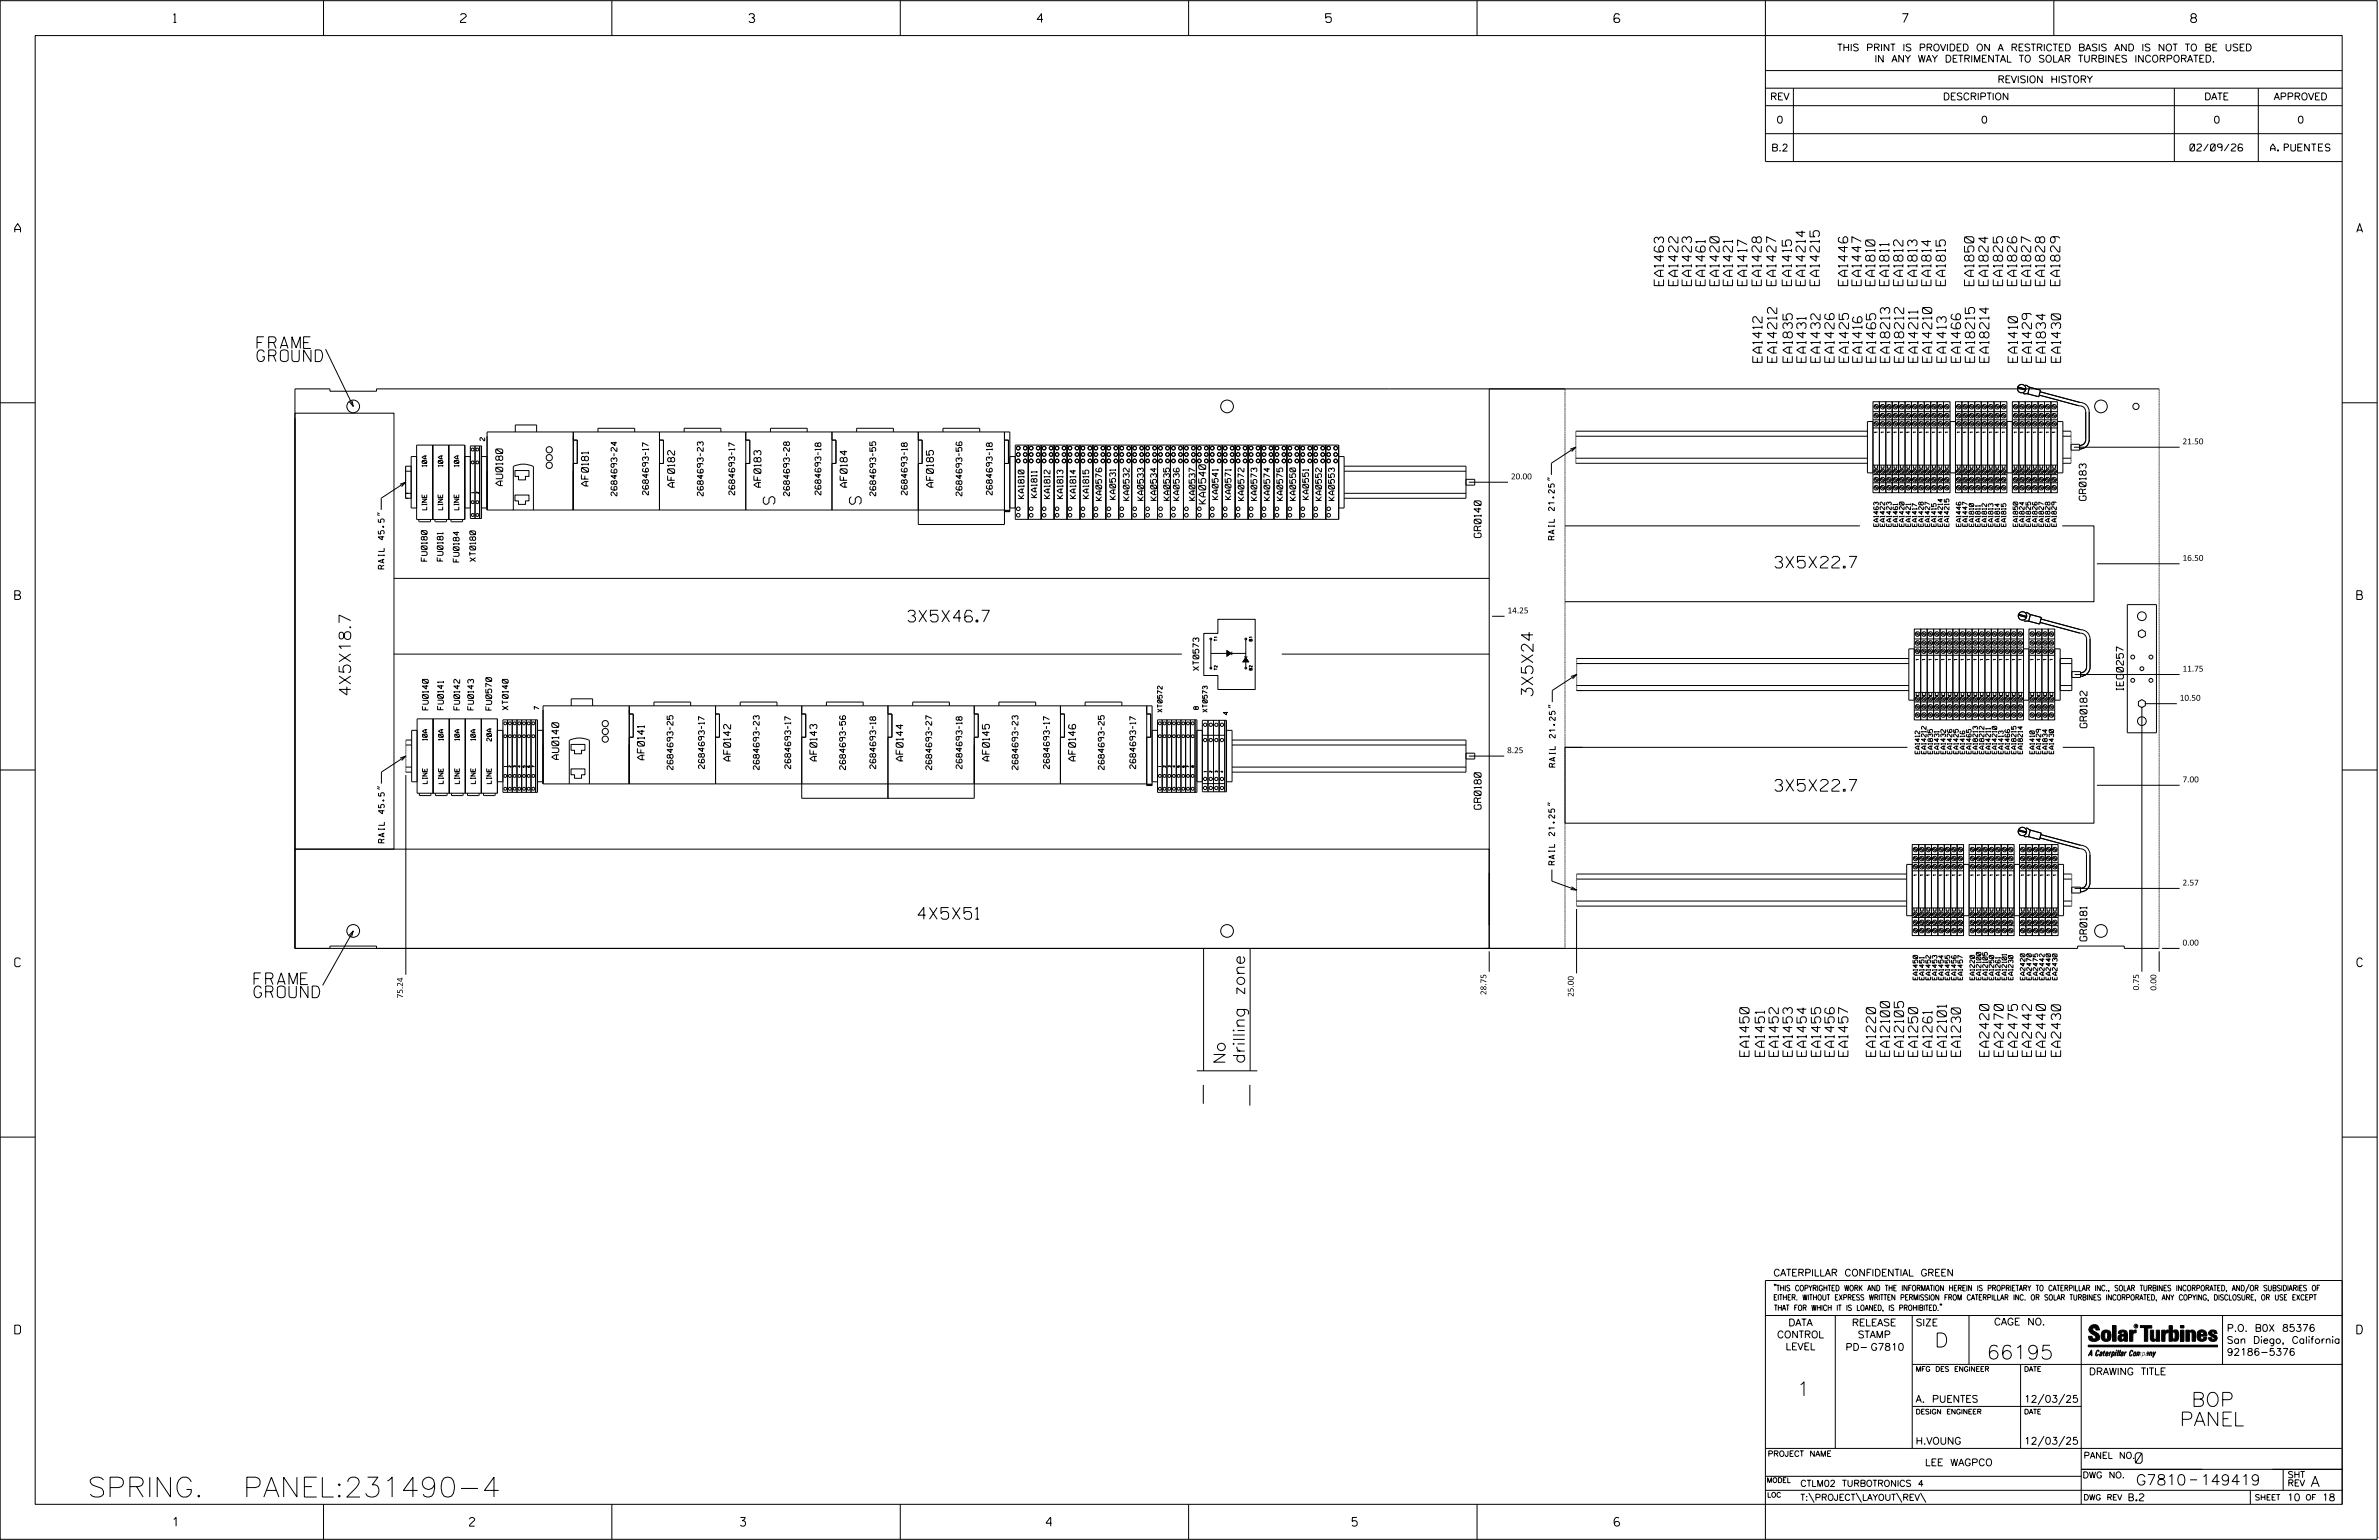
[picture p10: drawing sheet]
<svg xmlns="http://www.w3.org/2000/svg" width="864mm" height="559mm" viewBox="0 0 864 559" stroke-linecap="round" stroke-linejoin="round" font-family="sans-serif">
<defs><g id="words">
<g font-size="7.2">
<text x="31.8" y="543.2">SPRING.</text>
<text x="87.4" y="543.2">PANEL:231490-4</text>
</g>
<g font-size="5.1">
<text x="702.3" y="488.8">D</text>
<text x="721.2" y="493.2">66195</text>
<text x="652.2" y="506.5">1</text>
<text x="795.5" y="510.3">BOP</text>
<text x="791.3" y="517.4">PANEL</text>
</g>
<g font-size="4.2">
<text x="93.3" y="131.2">GROUND</text>
<text x="93.3" y="126.4">FRAME</text>
<text x="281.3" y="183" transform="rotate(-90 281.3 183)">S</text>
<text x="312.6" y="183" transform="rotate(-90 312.6 183)">S</text>
<text x="644.3" y="206.1">3X5X22.7</text>
<text x="329.6" y="225.7">3X5X46.7</text>
<text x="127.3" y="252.8" transform="rotate(-90 127.3 252.8)">4X5X18.7</text>
<text x="556.5" y="253.1" transform="rotate(-90 556.5 253.1)">3X5X24</text>
<text x="644.3" y="287.1">3X5X22.7</text>
<text x="333.3" y="333.5">4X5X51</text>
<text x="92.2" y="357.3">FRAME</text>
<text x="92.2" y="362">GROUND</text>
<text x="444.8" y="386.2" transform="rotate(-90 444.8 386.2)">No</text>
<text x="451.8" y="386" transform="rotate(-90 451.8 386)">drilling zone</text>
</g>
<g font-size="3.8">
<text x="775.1" y="531">0</text>
<text x="775.4" y="538.9">G7810</text>
<text x="798.8" y="538.9">149419</text>
<text x="838.8" y="539.5">A</text>
</g>
<g font-size="3.4">
<text x="603.9" y="103.6" transform="rotate(-90 603.9 103.6)">EA1463</text>
<text x="609.1" y="103.6" transform="rotate(-90 609.1 103.6)">EA1422</text>
<text x="614" y="103.6" transform="rotate(-90 614 103.6)">EA1423</text>
<text x="619" y="103.6" transform="rotate(-90 619 103.6)">EA1461</text>
<text x="624.1" y="103.6" transform="rotate(-90 624.1 103.6)">EA1420</text>
<text x="628.9" y="103.6" transform="rotate(-90 628.9 103.6)">EA1421</text>
<text x="634.1" y="103.6" transform="rotate(-90 634.1 103.6)">EA1417</text>
<text x="639.4" y="103.6" transform="rotate(-90 639.4 103.6)">EA1428</text>
<text x="644.7" y="103.6" transform="rotate(-90 644.7 103.6)">EA1427</text>
<text x="650.3" y="103.6" transform="rotate(-90 650.3 103.6)">EA1415</text>
<text x="655.3" y="103.6" transform="rotate(-90 655.3 103.6)">EA14214</text>
<text x="660.4" y="103.6" transform="rotate(-90 660.4 103.6)">EA14215</text>
<text x="670.7" y="103.6" transform="rotate(-90 670.7 103.6)">EA1446</text>
<text x="675.6" y="103.6" transform="rotate(-90 675.6 103.6)">EA1447</text>
<text x="680.6" y="103.6" transform="rotate(-90 680.6 103.6)">EA1810</text>
<text x="685.7" y="103.6" transform="rotate(-90 685.7 103.6)">EA1811</text>
<text x="690.8" y="103.6" transform="rotate(-90 690.8 103.6)">EA1812</text>
<text x="695.9" y="103.6" transform="rotate(-90 695.9 103.6)">EA1813</text>
<text x="701" y="103.6" transform="rotate(-90 701 103.6)">EA1814</text>
<text x="706.2" y="103.6" transform="rotate(-90 706.2 103.6)">EA1815</text>
<text x="716.5" y="103.6" transform="rotate(-90 716.5 103.6)">EA1850</text>
<text x="721.7" y="103.6" transform="rotate(-90 721.7 103.6)">EA1824</text>
<text x="727" y="103.6" transform="rotate(-90 727 103.6)">EA1825</text>
<text x="732.1" y="103.6" transform="rotate(-90 732.1 103.6)">EA1826</text>
<text x="737.2" y="103.6" transform="rotate(-90 737.2 103.6)">EA1827</text>
<text x="742.3" y="103.6" transform="rotate(-90 742.3 103.6)">EA1828</text>
<text x="747.7" y="103.6" transform="rotate(-90 747.7 103.6)">EA1829</text>
<text x="639.6" y="131.5" transform="rotate(-90 639.6 131.5)">EA1412</text>
<text x="645" y="131.5" transform="rotate(-90 645 131.5)">EA14212</text>
<text x="650.6" y="131.5" transform="rotate(-90 650.6 131.5)">EA1835</text>
<text x="655.6" y="131.5" transform="rotate(-90 655.6 131.5)">EA1431</text>
<text x="660.7" y="131.5" transform="rotate(-90 660.7 131.5)">EA1432</text>
<text x="665.8" y="131.5" transform="rotate(-90 665.8 131.5)">EA1426</text>
<text x="671" y="131.5" transform="rotate(-90 671 131.5)">EA1425</text>
<text x="675.9" y="131.5" transform="rotate(-90 675.9 131.5)">EA1416</text>
<text x="680.9" y="131.5" transform="rotate(-90 680.9 131.5)">EA1465</text>
<text x="686" y="131.5" transform="rotate(-90 686 131.5)">EA18213</text>
<text x="691.1" y="131.5" transform="rotate(-90 691.1 131.5)">EA18212</text>
<text x="696.2" y="131.5" transform="rotate(-90 696.2 131.5)">EA14211</text>
<text x="701.3" y="131.5" transform="rotate(-90 701.3 131.5)">EA14210</text>
<text x="706.5" y="131.5" transform="rotate(-90 706.5 131.5)">EA1413</text>
<text x="711.7" y="131.5" transform="rotate(-90 711.7 131.5)">EA1466</text>
<text x="716.8" y="131.5" transform="rotate(-90 716.8 131.5)">EA18215</text>
<text x="722" y="131.5" transform="rotate(-90 722 131.5)">EA18214</text>
<text x="732.4" y="131.5" transform="rotate(-90 732.4 131.5)">EA1410</text>
<text x="737.4" y="131.5" transform="rotate(-90 737.4 131.5)">EA1429</text>
<text x="742.5" y="131.5" transform="rotate(-90 742.5 131.5)">EA1834</text>
<text x="748" y="131.5" transform="rotate(-90 748 131.5)">EA1430</text>
<text x="634.9" y="383.3" transform="rotate(-90 634.9 383.3)">EA1450</text>
<text x="640.5" y="383.3" transform="rotate(-90 640.5 383.3)">EA1451</text>
<text x="645.5" y="383.3" transform="rotate(-90 645.5 383.3)">EA1452</text>
<text x="650.6" y="383.3" transform="rotate(-90 650.6 383.3)">EA1453</text>
<text x="655.7" y="383.3" transform="rotate(-90 655.7 383.3)">EA1454</text>
<text x="660.9" y="383.3" transform="rotate(-90 660.9 383.3)">EA1455</text>
<text x="665.8" y="383.3" transform="rotate(-90 665.8 383.3)">EA1456</text>
<text x="670.8" y="383.3" transform="rotate(-90 670.8 383.3)">EA1457</text>
<text x="680.9" y="383.3" transform="rotate(-90 680.9 383.3)">EA1220</text>
<text x="685.9" y="383.3" transform="rotate(-90 685.9 383.3)">EA12100</text>
<text x="691" y="383.3" transform="rotate(-90 691 383.3)">EA12105</text>
<text x="696.1" y="383.3" transform="rotate(-90 696.1 383.3)">EA1250</text>
<text x="701.3" y="383.3" transform="rotate(-90 701.3 383.3)">EA1261</text>
<text x="706.6" y="383.3" transform="rotate(-90 706.6 383.3)">EA12101</text>
<text x="711.7" y="383.3" transform="rotate(-90 711.7 383.3)">EA1230</text>
<text x="722" y="383.3" transform="rotate(-90 722 383.3)">EA2420</text>
<text x="727.3" y="383.3" transform="rotate(-90 727.3 383.3)">EA2470</text>
<text x="732.4" y="383.3" transform="rotate(-90 732.4 383.3)">EA2475</text>
<text x="737.4" y="383.3" transform="rotate(-90 737.4 383.3)">EA2442</text>
<text x="742.5" y="383.3" transform="rotate(-90 742.5 383.3)">EA2440</text>
<text x="748" y="383.3" transform="rotate(-90 748 383.3)">EA2430</text>
</g>
<g font-size="3.2">
<text x="63" y="8.2">1</text>
<text x="167.2" y="8.2">2</text>
<text x="271.8" y="8.2">3</text>
<text x="376.5" y="8.2">4</text>
<text x="481.2" y="8.2">5</text>
<text x="690.6" y="8.2">7</text>
<text x="795.3" y="8.2">8</text>
<text x="5.4" y="84.3">A</text>
<text x="855.5" y="84.3">A</text>
<text x="5.4" y="217.5">B</text>
<text x="855.6" y="217.5">B</text>
<text x="5.4" y="350.8">C</text>
<text x="855.6" y="350.8">C</text>
<text x="5.4" y="484">D</text>
<text x="855.6" y="484">D</text>
<text x="62.8" y="553.8">1</text>
<text x="170.4" y="553.8">2</text>
<text x="268.8" y="553.8">3</text>
<text x="379.8" y="553.8">4</text>
<text x="490.8" y="553.8">5</text>
<text x="585.9" y="553.8">6</text>
</g>
<g font-size="2.5">
<text x="666.9" y="18.5">THIS PRINT IS PROVIDED ON A RESTRICTED BASIS AND IS NOT TO BE USED</text>
<text x="680.5" y="22.6">IN ANY WAY DETRIMENTAL TO SOLAR TURBINES INCORPORATED.</text>
<text x="725.1" y="30">REVISION HISTORY</text>
<text x="642.6" y="36.3">REV</text>
<text x="705.3" y="36.3">DESCRIPTION</text>
<text x="800.2" y="36.3">DATE</text>
<text x="825.4" y="36.3">APPROVED</text>
<text x="644.9" y="44.7">0</text>
<text x="719.1" y="44.7">0</text>
<text x="803.5" y="44.7">0</text>
<text x="834" y="44.7">0</text>
<text x="643" y="54.8">B.2</text>
<text x="795" y="54.8">02/09/26</text>
<text x="824.2" y="54.8">A. PUENTES</text>
<text x="182.5" y="176.2" transform="rotate(-90 182.5 176.2)">AU0180</text>
<text x="213.6" y="176.3" transform="rotate(-90 213.6 176.3)">AF0181</text>
<text x="244.9" y="176.8" transform="rotate(-90 244.9 176.8)">AF0182</text>
<text x="276.2" y="176.8" transform="rotate(-90 276.2 176.8)">AF0183</text>
<text x="307.5" y="176.8" transform="rotate(-90 307.5 176.8)">AF0184</text>
<text x="338.8" y="176.8" transform="rotate(-90 338.8 176.8)">AF0185</text>
<text x="437.7" y="182.8" transform="rotate(-90 437.7 182.8)">KA0540</text>
<text x="757.3" y="181.6" transform="rotate(-90 757.3 181.6)">GR0183</text>
<text x="537.7" y="195" transform="rotate(-90 537.7 195)">GR0140</text>
<text x="770.8" y="250.5" transform="rotate(-90 770.8 250.5)">IEG0257</text>
<text x="757.6" y="264.1" transform="rotate(-90 757.6 264.1)">GR0182</text>
<text x="202.8" y="275.6" transform="rotate(-90 202.8 275.6)">AU0140</text>
<text x="233.9" y="275.7" transform="rotate(-90 233.9 275.7)">AF0141</text>
<text x="265.2" y="276.1" transform="rotate(-90 265.2 276.1)">AF0142</text>
<text x="296.5" y="276.1" transform="rotate(-90 296.5 276.1)">AF0143</text>
<text x="327.8" y="276.1" transform="rotate(-90 327.8 276.1)">AF0144</text>
<text x="359.2" y="276.1" transform="rotate(-90 359.2 276.1)">AF0145</text>
<text x="390.5" y="276.1" transform="rotate(-90 390.5 276.1)">AF0146</text>
<text x="537.7" y="293.7" transform="rotate(-90 537.7 293.7)">GR0180</text>
<text x="757.6" y="341.4" transform="rotate(-90 757.6 341.4)">GR0181</text>
<text x="643.8" y="463">CATERPILLAR CONFIDENTIAL GREEN</text>
<text x="645.1" y="485.5">CONTROL</text>
<text x="649.2" y="481.1">DATA</text>
<text x="672.3" y="481.1">RELEASE</text>
<text x="674.4" y="485.5">STAMP</text>
<text x="695.4" y="481.1">SIZE</text>
<text x="723.8" y="480.8">CAGE NO.</text>
<text x="808.4" y="483.1">P.O. B0X 85376</text>
<text x="648.2" y="489.8">LEVEL</text>
<text x="669.9" y="490">PD- G7810</text>
<text x="808.4" y="487.5">San Diego, California</text>
<text x="808.4" y="491.8">92186-5376</text>
<text x="758.3" y="498.9">DRAWING TITLE</text>
<text x="695.4" y="508.9">A. PUENTES</text>
<text x="734.8" y="508.9">12/03/25</text>
<text x="695.4" y="524.1">H.VOUNG</text>
<text x="734.8" y="524.1">12/03/25</text>
<text x="698.8" y="531.9">LEE WAGPCO</text>
<text x="772.8" y="544.6">B.2</text>
<text x="830.2" y="544.6">10</text>
<text x="842.9" y="544.6">18</text>
</g>
<g font-size="2.3">
<text x="756.4" y="529.2">PANEL NO.</text>
<text x="653.5" y="539.4">CTLM02 TURBOTRONICS 4</text>
<text x="756" y="536.3">DWG NO.</text>
<text x="830.4" y="539.3">REV</text>
<text x="830.4" y="536.2">SHT</text>
<text x="653.5" y="544.5">T:\PROJECT\LAYOUT\REV\</text>
</g>
<g font-size="2.1">
<text x="792.3" y="161.2">21.50</text>
<text x="548.5" y="173.9">20.00</text>
<text x="224" y="179.9" transform="rotate(-90 224 179.9)">2684693-24</text>
<text x="235.4" y="179.5" transform="rotate(-90 235.4 179.5)">2684693-17</text>
<text x="255.3" y="179.9" transform="rotate(-90 255.3 179.9)">2684693-23</text>
<text x="266.7" y="179.5" transform="rotate(-90 266.7 179.5)">2684693-17</text>
<text x="286.6" y="179.9" transform="rotate(-90 286.6 179.9)">2684693-28</text>
<text x="298" y="179.5" transform="rotate(-90 298 179.5)">2684693-18</text>
<text x="317.9" y="179.9" transform="rotate(-90 317.9 179.9)">2684693-55</text>
<text x="329.3" y="179.5" transform="rotate(-90 329.3 179.5)">2684693-18</text>
<text x="349.2" y="179.9" transform="rotate(-90 349.2 179.9)">2684693-56</text>
<text x="360.2" y="179.5" transform="rotate(-90 360.2 179.5)">2684693-18</text>
<text x="371.7" y="180.9" transform="rotate(-90 371.7 180.9)">KA1810</text>
<text x="376.4" y="180.5" transform="rotate(-90 376.4 180.5)">KA1811</text>
<text x="381.1" y="180.9" transform="rotate(-90 381.1 180.9)">KA1812</text>
<text x="385.8" y="180.9" transform="rotate(-90 385.8 180.9)">KA1813</text>
<text x="390.5" y="180.9" transform="rotate(-90 390.5 180.9)">KA1814</text>
<text x="395.2" y="180.9" transform="rotate(-90 395.2 180.9)">KA1815</text>
<text x="399.9" y="181.6" transform="rotate(-90 399.9 181.6)">KA0576</text>
<text x="404.9" y="181.2" transform="rotate(-90 404.9 181.2)">KA0531</text>
<text x="409.9" y="181.6" transform="rotate(-90 409.9 181.6)">KA0532</text>
<text x="415.1" y="181.6" transform="rotate(-90 415.1 181.6)">KA0533</text>
<text x="419.8" y="181.6" transform="rotate(-90 419.8 181.6)">KA0534</text>
<text x="424.5" y="181.6" transform="rotate(-90 424.5 181.6)">KA0535</text>
<text x="428.1" y="181.6" transform="rotate(-90 428.1 181.6)">KA0536</text>
<text x="433.8" y="181.6" transform="rotate(-90 433.8 181.6)">KA0537</text>
<text x="442.2" y="181.3" transform="rotate(-90 442.2 181.3)">KA0541</text>
<text x="446.9" y="181.3" transform="rotate(-90 446.9 181.3)">KA0571</text>
<text x="451.6" y="181.6" transform="rotate(-90 451.6 181.6)">KA0572</text>
<text x="456.2" y="181.6" transform="rotate(-90 456.2 181.6)">KA0573</text>
<text x="460.9" y="181.6" transform="rotate(-90 460.9 181.6)">KA0574</text>
<text x="465.6" y="181.6" transform="rotate(-90 465.6 181.6)">KA0575</text>
<text x="470.3" y="181.6" transform="rotate(-90 470.3 181.6)">KA0550</text>
<text x="475" y="181.3" transform="rotate(-90 475 181.3)">KA0551</text>
<text x="479.7" y="181.6" transform="rotate(-90 479.7 181.6)">KA0552</text>
<text x="484.4" y="181.6" transform="rotate(-90 484.4 181.6)">KA0553</text>
<text x="564.2" y="195.9" transform="rotate(-90 564.2 195.9)">RAIL 21.25&quot;</text>
<text x="155" y="203.6" transform="rotate(-90 155 203.6)">FU0180</text>
<text x="160.8" y="203.6" transform="rotate(-90 160.8 203.6)">FU0181</text>
<text x="166.7" y="203.9" transform="rotate(-90 166.7 203.9)">FU0184</text>
<text x="172.6" y="203.7" transform="rotate(-90 172.6 203.7)">XT0180</text>
<text x="792.3" y="203.5">16.50</text>
<text x="139.5" y="206.5" transform="rotate(-90 139.5 206.5)">RAIL 45.5&quot;</text>
<text x="547.2" y="222.6">14.25</text>
<text x="435.2" y="243.3" transform="rotate(-90 435.2 243.3)">XT0573</text>
<text x="792.3" y="243.7">11.75</text>
<text x="155.5" y="257.6" transform="rotate(-90 155.5 257.6)">FU0140</text>
<text x="161" y="257.5" transform="rotate(-90 161 257.5)">FU0141</text>
<text x="166.9" y="257.6" transform="rotate(-90 166.9 257.6)">FU0142</text>
<text x="171.9" y="257.6" transform="rotate(-90 171.9 257.6)">FU0143</text>
<text x="178.5" y="257.7" transform="rotate(-90 178.5 257.7)">FU0570</text>
<text x="184.5" y="257.6" transform="rotate(-90 184.5 257.6)">XT0140</text>
<text x="791.3" y="254.3">10.50</text>
<text x="547.1" y="273.3">8.25</text>
<text x="244.3" y="279.3" transform="rotate(-90 244.3 279.3)">2684693-25</text>
<text x="255.7" y="278.9" transform="rotate(-90 255.7 278.9)">2684693-17</text>
<text x="275.6" y="279.3" transform="rotate(-90 275.6 279.3)">2684693-23</text>
<text x="287" y="278.9" transform="rotate(-90 287 278.9)">2684693-17</text>
<text x="306.9" y="279.3" transform="rotate(-90 306.9 279.3)">2684693-56</text>
<text x="317.9" y="278.9" transform="rotate(-90 317.9 278.9)">2684693-18</text>
<text x="338.2" y="279.3" transform="rotate(-90 338.2 279.3)">2684693-27</text>
<text x="349.2" y="278.9" transform="rotate(-90 349.2 278.9)">2684693-18</text>
<text x="369.5" y="279.3" transform="rotate(-90 369.5 279.3)">2684693-23</text>
<text x="380.9" y="278.9" transform="rotate(-90 380.9 278.9)">2684693-17</text>
<text x="400.8" y="279.3" transform="rotate(-90 400.8 279.3)">2684693-25</text>
<text x="412.2" y="278.9" transform="rotate(-90 412.2 278.9)">2684693-17</text>
<text x="564.5" y="278.3" transform="rotate(-90 564.5 278.3)">RAIL 21.25&quot;</text>
<text x="792.3" y="283.9">7.00</text>
<text x="139.5" y="305.8" transform="rotate(-90 139.5 305.8)">RAIL 45.5&quot;</text>
<text x="564.3" y="313.8" transform="rotate(-90 564.3 313.8)">RAIL 21.25&quot;</text>
<text x="792.3" y="321.3">2.57</text>
<text x="792.3" y="343.1">0.00</text>
<text x="776.5" y="359.4" transform="rotate(-90 776.5 359.4)">0.75</text>
<text x="782.8" y="359.5" transform="rotate(-90 782.8 359.5)">0.00</text>
<text x="146.3" y="362.3" transform="rotate(-90 146.3 362.3)">75.24</text>
<text x="539.6" y="361.1" transform="rotate(-90 539.6 361.1)">28.75</text>
<text x="571.2" y="361.7" transform="rotate(-90 571.2 361.7)">25.00</text>
</g>
<g font-size="2">
<text x="643.8" y="468.4">&quot;THIS COPYRIGHTED WORK AND THE INFORMATION HEREIN IS PROPRIETARY TO CATERPILLAR INC., SOLAR TURBINES INCORPORATED, AND/OR SUBSIDIARIES OF</text>
<text x="643.8" y="471.8">EITHER. WITHOUT EXPRESS WRITTEN PERMISSION FROM CATERPILLAR INC. OR SOLAR TURBINES INCORPORATED, ANY COPYING, DISCLOSURE, OR USE EXCEPT</text>
<text x="644" y="475.6">THAT FOR WHICH IT IS LOANED, IS PROHIBITED.&quot;</text>
<text x="641.7" y="528.5">PROJECT NAME</text>
<text x="756.3" y="544.3">DWG REV</text>
<text x="818.5" y="544.3">SHEET</text>
<text x="836.9" y="544.3">OF</text>
</g>
<g font-size="1.8">
<text x="695.4" y="497.6">MFG DES ENGINEER</text>
<text x="734.8" y="497.6">DATE</text>
<text x="695.4" y="513.1">DESIGN ENGINEER</text>
<text x="734.8" y="513.1">DATE</text>
<text x="641.3" y="538">MODEL</text>
<text x="641.5" y="543.3">LOC</text>
</g>
<g font-size="1.7">
<text x="175.9" y="159.9" transform="rotate(-90 175.9 159.9)">2</text>
<text x="154.9" y="169.3" transform="rotate(-90 154.9 169.3)">10A</text>
<text x="160.8" y="169.3" transform="rotate(-90 160.8 169.3)">10A</text>
<text x="166.6" y="169.3" transform="rotate(-90 166.6 169.3)">10A</text>
<text x="154.9" y="185" transform="rotate(-90 154.9 185)">LINE</text>
<text x="160.7" y="185" transform="rotate(-90 160.7 185)">LINE</text>
<text x="166.5" y="185" transform="rotate(-90 166.5 185)">LINE</text>
<text x="681.9" y="191" transform="rotate(-90 681.9 191)">EA1463</text>
<text x="684.2" y="191" transform="rotate(-90 684.2 191)">EA1422</text>
<text x="686.5" y="191" transform="rotate(-90 686.5 191)">EA1423</text>
<text x="688.9" y="191" transform="rotate(-90 688.9 191)">EA1461</text>
<text x="691.2" y="191" transform="rotate(-90 691.2 191)">EA1420</text>
<text x="693.5" y="191" transform="rotate(-90 693.5 191)">EA1421</text>
<text x="695.8" y="191" transform="rotate(-90 695.8 191)">EA1417</text>
<text x="698.2" y="191" transform="rotate(-90 698.2 191)">EA1428</text>
<text x="700.5" y="191" transform="rotate(-90 700.5 191)">EA1427</text>
<text x="702.8" y="191" transform="rotate(-90 702.8 191)">EA1415</text>
<text x="705.2" y="191" transform="rotate(-90 705.2 191)">EA14214</text>
<text x="707.5" y="191" transform="rotate(-90 707.5 191)">EA14215</text>
<text x="711.8" y="191" transform="rotate(-90 711.8 191)">EA1446</text>
<text x="714.2" y="191" transform="rotate(-90 714.2 191)">EA1447</text>
<text x="716.5" y="191" transform="rotate(-90 716.5 191)">EA1810</text>
<text x="718.8" y="191" transform="rotate(-90 718.8 191)">EA1811</text>
<text x="721.2" y="191" transform="rotate(-90 721.2 191)">EA1812</text>
<text x="723.5" y="191" transform="rotate(-90 723.5 191)">EA1813</text>
<text x="725.8" y="191" transform="rotate(-90 725.8 191)">EA1814</text>
<text x="728.2" y="191" transform="rotate(-90 728.2 191)">EA1815</text>
<text x="732.5" y="191" transform="rotate(-90 732.5 191)">EA1850</text>
<text x="734.8" y="191" transform="rotate(-90 734.8 191)">EA1824</text>
<text x="737.1" y="191" transform="rotate(-90 737.1 191)">EA1825</text>
<text x="739.5" y="191" transform="rotate(-90 739.5 191)">EA1826</text>
<text x="741.8" y="191" transform="rotate(-90 741.8 191)">EA1827</text>
<text x="744.1" y="191" transform="rotate(-90 744.1 191)">EA1828</text>
<text x="746.5" y="191" transform="rotate(-90 746.5 191)">EA1829</text>
<text x="195.7" y="257.5" transform="rotate(-90 195.7 257.5)">7</text>
<text x="435" y="257.5" transform="rotate(-90 435 257.5)">8</text>
<text x="421.9" y="258.4" transform="rotate(-90 421.9 258.4)">XT0572</text>
<text x="438.2" y="258.4" transform="rotate(-90 438.2 258.4)">XT0573</text>
<text x="445.8" y="259.4" transform="rotate(-90 445.8 259.4)">4</text>
<text x="155.1" y="268.6" transform="rotate(-90 155.1 268.6)">10A</text>
<text x="160.9" y="268.6" transform="rotate(-90 160.9 268.6)">10A</text>
<text x="166.8" y="268.6" transform="rotate(-90 166.8 268.6)">10A</text>
<text x="172.6" y="268.6" transform="rotate(-90 172.6 268.6)">10A</text>
<text x="178.4" y="268.9" transform="rotate(-90 178.4 268.9)">20A</text>
<text x="696.9" y="273.5" transform="rotate(-90 696.9 273.5)">EA1412</text>
<text x="699.2" y="273.5" transform="rotate(-90 699.2 273.5)">EA14212</text>
<text x="701.5" y="273.5" transform="rotate(-90 701.5 273.5)">EA1835</text>
<text x="703.9" y="273.5" transform="rotate(-90 703.9 273.5)">EA1431</text>
<text x="706.2" y="273.5" transform="rotate(-90 706.2 273.5)">EA1432</text>
<text x="708.5" y="273.5" transform="rotate(-90 708.5 273.5)">EA1426</text>
<text x="710.9" y="273.5" transform="rotate(-90 710.9 273.5)">EA1425</text>
<text x="713.2" y="273.5" transform="rotate(-90 713.2 273.5)">EA1416</text>
<text x="715.5" y="273.5" transform="rotate(-90 715.5 273.5)">EA1465</text>
<text x="717.9" y="273.5" transform="rotate(-90 717.9 273.5)">EA18213</text>
<text x="720.2" y="273.5" transform="rotate(-90 720.2 273.5)">EA18212</text>
<text x="722.5" y="273.5" transform="rotate(-90 722.5 273.5)">EA14211</text>
<text x="724.9" y="273.5" transform="rotate(-90 724.9 273.5)">EA14210</text>
<text x="727.2" y="273.5" transform="rotate(-90 727.2 273.5)">EA1413</text>
<text x="729.5" y="273.5" transform="rotate(-90 729.5 273.5)">EA1466</text>
<text x="731.9" y="273.5" transform="rotate(-90 731.9 273.5)">EA18215</text>
<text x="734.2" y="273.5" transform="rotate(-90 734.2 273.5)">EA18214</text>
<text x="738.5" y="273.5" transform="rotate(-90 738.5 273.5)">EA1410</text>
<text x="740.8" y="273.5" transform="rotate(-90 740.8 273.5)">EA1429</text>
<text x="743.2" y="273.5" transform="rotate(-90 743.2 273.5)">EA1834</text>
<text x="745.5" y="273.5" transform="rotate(-90 745.5 273.5)">EA1430</text>
<text x="155.1" y="284.3" transform="rotate(-90 155.1 284.3)">LINE</text>
<text x="160.9" y="284.3" transform="rotate(-90 160.9 284.3)">LINE</text>
<text x="166.7" y="284.3" transform="rotate(-90 166.7 284.3)">LINE</text>
<text x="172.6" y="284.3" transform="rotate(-90 172.6 284.3)">LINE</text>
<text x="178.4" y="284.3" transform="rotate(-90 178.4 284.3)">LINE</text>
<text x="696.1" y="355.5" transform="rotate(-90 696.1 355.5)">EA1450</text>
<text x="698.5" y="355.5" transform="rotate(-90 698.5 355.5)">EA1451</text>
<text x="700.8" y="355.5" transform="rotate(-90 700.8 355.5)">EA1452</text>
<text x="703.1" y="355.5" transform="rotate(-90 703.1 355.5)">EA1453</text>
<text x="705.4" y="355.5" transform="rotate(-90 705.4 355.5)">EA1454</text>
<text x="707.8" y="355.5" transform="rotate(-90 707.8 355.5)">EA1455</text>
<text x="710.1" y="355.5" transform="rotate(-90 710.1 355.5)">EA1456</text>
<text x="712.4" y="355.5" transform="rotate(-90 712.4 355.5)">EA1457</text>
<text x="716.8" y="355.5" transform="rotate(-90 716.8 355.5)">EA1220</text>
<text x="719.1" y="355.5" transform="rotate(-90 719.1 355.5)">EA12100</text>
<text x="721.4" y="355.5" transform="rotate(-90 721.4 355.5)">EA12105</text>
<text x="723.8" y="355.5" transform="rotate(-90 723.8 355.5)">EA1250</text>
<text x="726.1" y="355.5" transform="rotate(-90 726.1 355.5)">EA1261</text>
<text x="728.4" y="355.5" transform="rotate(-90 728.4 355.5)">EA12101</text>
<text x="730.8" y="355.5" transform="rotate(-90 730.8 355.5)">EA1230</text>
<text x="735.1" y="355.5" transform="rotate(-90 735.1 355.5)">EA2420</text>
<text x="737.4" y="355.5" transform="rotate(-90 737.4 355.5)">EA2470</text>
<text x="739.7" y="355.5" transform="rotate(-90 739.7 355.5)">EA2475</text>
<text x="742.1" y="355.5" transform="rotate(-90 742.1 355.5)">EA2442</text>
<text x="744.4" y="355.5" transform="rotate(-90 744.4 355.5)">EA2440</text>
<text x="746.7" y="355.5" transform="rotate(-90 746.7 355.5)">EA2430</text>
</g>
<g font-size="1.1">
<text x="681.5" y="157.2" transform="rotate(-90 681.5 157.2)">1</text>
<text x="683.9" y="157.2" transform="rotate(-90 683.9 157.2)">1</text>
<text x="686.2" y="157.2" transform="rotate(-90 686.2 157.2)">1</text>
<text x="688.5" y="157.2" transform="rotate(-90 688.5 157.2)">1</text>
<text x="690.8" y="157.2" transform="rotate(-90 690.8 157.2)">1</text>
<text x="693.2" y="157.2" transform="rotate(-90 693.2 157.2)">1</text>
<text x="695.5" y="157.2" transform="rotate(-90 695.5 157.2)">1</text>
<text x="697.8" y="157.2" transform="rotate(-90 697.8 157.2)">1</text>
<text x="700.2" y="157.2" transform="rotate(-90 700.2 157.2)">1</text>
<text x="702.5" y="157.2" transform="rotate(-90 702.5 157.2)">1</text>
<text x="704.8" y="157.2" transform="rotate(-90 704.8 157.2)">1</text>
<text x="707.2" y="157.2" transform="rotate(-90 707.2 157.2)">1</text>
<text x="711.5" y="157.2" transform="rotate(-90 711.5 157.2)">1</text>
<text x="713.8" y="157.2" transform="rotate(-90 713.8 157.2)">1</text>
<text x="716.2" y="157.2" transform="rotate(-90 716.2 157.2)">1</text>
<text x="718.5" y="157.2" transform="rotate(-90 718.5 157.2)">1</text>
<text x="720.8" y="157.2" transform="rotate(-90 720.8 157.2)">1</text>
<text x="723.1" y="157.2" transform="rotate(-90 723.1 157.2)">1</text>
<text x="725.5" y="157.2" transform="rotate(-90 725.5 157.2)">1</text>
<text x="727.8" y="157.2" transform="rotate(-90 727.8 157.2)">1</text>
<text x="732.1" y="157.2" transform="rotate(-90 732.1 157.2)">1</text>
<text x="734.5" y="157.2" transform="rotate(-90 734.5 157.2)">1</text>
<text x="736.8" y="157.2" transform="rotate(-90 736.8 157.2)">1</text>
<text x="739.1" y="157.2" transform="rotate(-90 739.1 157.2)">1</text>
<text x="741.5" y="157.2" transform="rotate(-90 741.5 157.2)">1</text>
<text x="743.8" y="157.2" transform="rotate(-90 743.8 157.2)">1</text>
<text x="746.1" y="157.2" transform="rotate(-90 746.1 157.2)">1</text>
<text x="441.9" y="232.6" transform="rotate(-90 441.9 232.6)">T1</text>
<text x="454.5" y="232.6" transform="rotate(-90 454.5 232.6)">B1</text>
<text x="696.5" y="239.7" transform="rotate(-90 696.5 239.7)">1</text>
<text x="698.9" y="239.7" transform="rotate(-90 698.9 239.7)">1</text>
<text x="701.2" y="239.7" transform="rotate(-90 701.2 239.7)">1</text>
<text x="703.5" y="239.7" transform="rotate(-90 703.5 239.7)">1</text>
<text x="705.9" y="239.7" transform="rotate(-90 705.9 239.7)">1</text>
<text x="708.2" y="239.7" transform="rotate(-90 708.2 239.7)">1</text>
<text x="710.5" y="239.7" transform="rotate(-90 710.5 239.7)">1</text>
<text x="712.9" y="239.7" transform="rotate(-90 712.9 239.7)">1</text>
<text x="715.2" y="239.7" transform="rotate(-90 715.2 239.7)">1</text>
<text x="717.5" y="239.7" transform="rotate(-90 717.5 239.7)">1</text>
<text x="719.9" y="239.7" transform="rotate(-90 719.9 239.7)">1</text>
<text x="722.2" y="239.7" transform="rotate(-90 722.2 239.7)">1</text>
<text x="724.5" y="239.7" transform="rotate(-90 724.5 239.7)">1</text>
<text x="726.8" y="239.7" transform="rotate(-90 726.8 239.7)">1</text>
<text x="729.2" y="239.7" transform="rotate(-90 729.2 239.7)">1</text>
<text x="731.5" y="239.7" transform="rotate(-90 731.5 239.7)">1</text>
<text x="733.8" y="239.7" transform="rotate(-90 733.8 239.7)">1</text>
<text x="738.2" y="239.7" transform="rotate(-90 738.2 239.7)">1</text>
<text x="740.5" y="239.7" transform="rotate(-90 740.5 239.7)">1</text>
<text x="742.8" y="239.7" transform="rotate(-90 742.8 239.7)">1</text>
<text x="745.2" y="239.7" transform="rotate(-90 745.2 239.7)">1</text>
<text x="441.9" y="243.2" transform="rotate(-90 441.9 243.2)">T2</text>
<text x="454.5" y="243.2" transform="rotate(-90 454.5 243.2)">B2</text>
<text x="695.8" y="317.9" transform="rotate(-90 695.8 317.9)">1</text>
<text x="698.1" y="317.9" transform="rotate(-90 698.1 317.9)">1</text>
<text x="700.4" y="317.9" transform="rotate(-90 700.4 317.9)">1</text>
<text x="702.8" y="317.9" transform="rotate(-90 702.8 317.9)">1</text>
<text x="705.1" y="317.9" transform="rotate(-90 705.1 317.9)">1</text>
<text x="707.4" y="317.9" transform="rotate(-90 707.4 317.9)">1</text>
<text x="709.8" y="317.9" transform="rotate(-90 709.8 317.9)">1</text>
<text x="712.1" y="317.9" transform="rotate(-90 712.1 317.9)">1</text>
<text x="716.4" y="317.9" transform="rotate(-90 716.4 317.9)">1</text>
<text x="718.8" y="317.9" transform="rotate(-90 718.8 317.9)">1</text>
<text x="721.1" y="317.9" transform="rotate(-90 721.1 317.9)">1</text>
<text x="723.4" y="317.9" transform="rotate(-90 723.4 317.9)">1</text>
<text x="725.8" y="317.9" transform="rotate(-90 725.8 317.9)">1</text>
<text x="728.1" y="317.9" transform="rotate(-90 728.1 317.9)">1</text>
<text x="730.4" y="317.9" transform="rotate(-90 730.4 317.9)">1</text>
<text x="734.7" y="317.9" transform="rotate(-90 734.7 317.9)">1</text>
<text x="737.1" y="317.9" transform="rotate(-90 737.1 317.9)">1</text>
<text x="739.4" y="317.9" transform="rotate(-90 739.4 317.9)">1</text>
<text x="741.7" y="317.9" transform="rotate(-90 741.7 317.9)">1</text>
<text x="744.1" y="317.9" transform="rotate(-90 744.1 317.9)">1</text>
<text x="746.4" y="317.9" transform="rotate(-90 746.4 317.9)">1</text>
</g>
<text font-size=".9" x="775.1" y="481.7">R</text>
<g font-size=".8">
<text x="172" y="178.9" transform="rotate(-90 172 178.9)">1</text>
<text x="173.7" y="179" transform="rotate(-90 173.7 179)">2</text>
<text x="183.8" y="278.3" transform="rotate(-90 183.8 278.3)">1</text>
<text x="185.5" y="278.4" transform="rotate(-90 185.5 278.4)">2</text>
<text x="187.2" y="278.4" transform="rotate(-90 187.2 278.4)">3</text>
<text x="188.9" y="278.4" transform="rotate(-90 188.9 278.4)">4</text>
<text x="190.6" y="278.4" transform="rotate(-90 190.6 278.4)">5</text>
<text x="192.3" y="278.4" transform="rotate(-90 192.3 278.4)">6</text>
<text x="194" y="278.4" transform="rotate(-90 194 278.4)">7</text>
<text x="421.5" y="278.3" transform="rotate(-90 421.5 278.3)">1</text>
<text x="423.2" y="278.4" transform="rotate(-90 423.2 278.4)">2</text>
<text x="424.9" y="278.4" transform="rotate(-90 424.9 278.4)">3</text>
<text x="426.6" y="278.4" transform="rotate(-90 426.6 278.4)">4</text>
<text x="428.3" y="278.4" transform="rotate(-90 428.3 278.4)">5</text>
<text x="433.4" y="278.4" transform="rotate(-90 433.4 278.4)">8</text>
<text x="437.9" y="280.1" transform="rotate(-90 437.9 280.1)">1</text>
<text x="439.9" y="280.3" transform="rotate(-90 439.9 280.3)">2</text>
<text x="442" y="280.3" transform="rotate(-90 442 280.3)">3</text>
<text x="444" y="280.3" transform="rotate(-90 444 280.3)">4</text>
</g>
</g></defs>
<g fill="none" stroke="#000" stroke-width=".36">
<path d="M.1 .2h862.8v558.4h-862.8zM12.8 12.9h837.4v533h-837.4zM117.4 .2v12.7M222.1 .2v12.7M326.8 .2v12.7M431.5 .2v12.7M536.2 .2v12.7M587.9 5.5l-.5-.5h-1l-.5 1v1.7l.5 .4h1l.6-.4v-.6l-.6-.5h-1l-.5 .5M640.9 .2v58.4h209.3M745.6 .2v12.7M640.9 25.6h209.3M640.9 32h209.3"/>
<path d="M640.9 38.3h209.3M651 32v26.6M789.3 32v26.6M819.8 32v26.6M640.9 48.5h209.3M118.2 126.7l10 20.8M735.2 139.7l1.7 .8M.1 146.2h12.7M107.1 149.9h35.9v158.2h-35.9zM107.1 141.1h12.7v.9h16.9v-.9h647.1v203h-12.7v-.8h-16.9v.8h-617.5v-.8h-16.9v.8h-12.7zM127.8 145.3l.4 2.2-1.4-1.7M187 156.7v-2.5h7.8v2.5"/>
<path d="M208.1 159.7h1.5l-.1 8.5h-1.4M208.1 156.7v28.4M217.1 156.7v-1.3h13.3v1.3M239.4 159.7h1.4v8.5h-1.4M239.4 156.7v28.4M248.4 156.7v-1.3h13.3v1.3M270.7 159.7h1.5v8.5h-1.5M270.7 156.7v28.4M279.7 156.7v-1.3h13.3v1.3M302 159.7h1.5v8.5h-1.5M302 156.7v28.4M311 156.7v-1.3h13.3v1.3"/>
<path d="M333.3 159.7h1.5v8.5h-1.5M342.3 156.7v-1.3h13.3v1.3M364.6 156.7v33.6h-31.3v-33.6M364.6 159.7h1.5v8.5h-1.5M540.6 141.1v203M568.1 141.1v203M572 158.3h105.9M677.9 153h2v18.6h-2zM677.9 156.5h-105.9v11.6h105.9M679.9 145.8h2.3v33h-2.3zM679.9 155.3h28M679.9 152.3h28"/>
<path d="M679.9 149.4h28M680.3 147.4l1.4 .8M680.3 150.6l1.4 .8M680.3 153.6l1.4 .8M680.5 147l1.3 .8M680.5 150.2l1.3 .9M680.5 153.2l1.3 .8M682.2 145.8h2.4v33h-2.4zM682.6 147.4l1.4 .8M682.6 150.6l1.4 .8M682.6 153.6l1.4 .8M682.8 147l1.4 .8"/>
<path d="M682.8 150.2l1.4 .9M682.8 153.2l1.4 .8M684.6 145.8h2.3v33h-2.3zM684.9 147.4l1.4 .8M684.9 150.6l1.4 .8M684.9 153.6l1.4 .8M685.1 147l1.4 .8M685.1 150.2l1.4 .9M685.1 153.2l1.4 .8M686.9 145.8h2.3v33h-2.3zM687.2 147.4l1.5 .8M687.2 150.6l1.5 .8"/>
<path d="M687.2 153.6l1.5 .8M687.5 147l1.4 .8M687.5 150.2l1.4 .9M687.5 153.2l1.4 .8M689.2 145.8h2.4v33h-2.4zM689.6 147.4l1.4 .8M689.6 150.6l1.4 .8M689.6 153.6l1.4 .8M689.8 147l1.4 .8M689.8 150.2l1.4 .9M689.8 153.2l1.4 .8M691.6 145.8h2.3v33h-2.3z"/>
<path d="M691.9 147.4l1.4 .8M691.9 150.6l1.4 .8M691.9 153.6l1.4 .8M692.1 150.2l1.4 .9M692.1 153.2l1.4 .8M692.1 147l1.4 .8M693.9 145.8h2.3v33h-2.3zM694.2 153.6l1.4 .8M694.2 147.4l1.4 .8M694.2 150.6l1.4 .8M694.4 150.2l1.5 .9M694.4 153.2l1.5 .8"/>
<path d="M694.4 147l1.5 .8M696.2 145.8h2.3v33h-2.3zM696.6 153.6l1.4 .8M696.6 147.4l1.4 .8M696.6 150.6l1.4 .8M696.8 150.2l1.4 .9M696.8 153.2l1.4 .8M696.8 147l1.4 .8M698.5 145.8h2.4v33h-2.4zM698.9 153.6l1.4 .8M698.9 147.4l1.4 .8M698.9 150.6l1.4 .8"/>
<path d="M699.1 150.2l1.4 .9M699.1 153.2l1.4 .8M699.1 147l1.4 .8M700.9 145.8h2.3v33h-2.3zM701.2 153.6l1.4 .8M701.2 147.4l1.4 .8M701.2 150.6l1.4 .8M701.4 150.2l1.4 .9M701.4 153.2l1.4 .8M701.4 147l1.4 .8M703.2 145.8h2.3v33h-2.3zM703.6 147.4l1.4 .8"/>
<path d="M703.6 150.6l1.4 .8M703.6 153.6l1.4 .8M703.8 150.2l1.4 .9M703.8 153.2l1.4 .8M703.8 147l1.4 .8M705.5 145.8h2.4v33h-2.4zM705.9 147.4l1.4 .8M705.9 150.6l1.4 .8M705.9 153.6l1.4 .8M706.1 147l1.4 .8M706.1 150.2l1.4 .9M706.1 153.2l1.4 .8"/>
<path d="M707.9 153h2v18.6h-2zM709.9 145.8h2.3v33h-2.3zM709.9 155.3h18.6M709.9 152.3h18.6M709.9 149.4h18.6M710.2 147.4l1.4 .8M710.2 150.6l1.4 .8M710.2 153.6l1.4 .8M710.4 147l1.4 .8M710.4 150.2l1.4 .9M710.4 153.2l1.4 .8M712.2 145.8h2.3v33h-2.3z"/>
<path d="M712.5 147.4l1.5 .8M712.5 150.6l1.5 .8M712.5 153.6l1.5 .8M712.8 147l1.4 .8M712.8 150.2l1.4 .9M712.8 153.2l1.4 .8M714.5 145.8h2.3v33h-2.3zM714.9 147.4l1.4 .8M714.9 150.6l1.4 .8M714.9 153.6l1.4 .8M715.1 147l1.4 .8M715.1 150.2l1.4 .9"/>
<path d="M715.1 153.2l1.4 .8M716.8 145.8h2.4v33h-2.4zM717.2 147.4l1.4 .8M717.2 150.6l1.4 .8M717.2 153.6l1.4 .8M717.4 147l1.4 .8M717.4 150.2l1.4 .9M717.4 153.2l1.4 .8M719.2 145.8h2.3v33h-2.3zM719.6 147.4l1.4 .8M719.6 150.6l1.4 .8M719.6 153.6l1.4 .8"/>
<path d="M719.8 147l1.3 .8M719.8 150.2l1.3 .9M719.8 153.2l1.3 .8M721.5 145.8h2.4v33h-2.4zM721.9 153.6l1.4 .8M721.9 147.4l1.4 .8M721.9 150.6l1.4 .8M722.1 147l1.4 .8M722.1 150.2l1.4 .9M722.1 153.2l1.4 .8M723.9 145.8h2.3v33h-2.3zM724.2 153.6l1.4 .8"/>
<path d="M724.2 147.4l1.4 .8M724.2 150.6l1.4 .8M724.4 147l1.4 .8M724.4 150.2l1.4 .9M724.4 153.2l1.4 .8M726.2 145.8h2.3v33h-2.3zM726.5 153.6l1.5 .8M726.5 147.4l1.5 .8M726.5 150.6l1.5 .8M726.8 147l1.4 .8M726.8 150.2l1.4 .9M726.8 153.2l1.4 .8"/>
<path d="M728.5 153h2v18.6h-2zM730.5 145.8h2.4v33h-2.4zM730.5 155.3h16.3M730.5 152.3h16.3M730.5 149.4h16.3M730.9 147.4l1.4 .8M730.9 150.6l1.4 .8M730.9 153.6l1.4 .8M731.1 147l1.4 .8M731.1 150.2l1.4 .9M731.1 153.2l1.4 .8M732.4 140.8l2.9 .7"/>
<path d="M732.5 140.4l2.9 .8M732.9 145.8h2.3v33h-2.3zM733.2 147.4l1.4 .8M733.2 150.6l1.4 .8M733.2 153.6l1.4 .8M733.4 147l1.4 .8M733.4 150.2l1.4 .9M733.4 153.2l1.4 .8M734.4 142.8l1.9 .1M735.2 145.8h2.3v33h-2.3zM735.5 147.4l1.5 .8M735.5 150.6l1.5 .8"/>
<path d="M735.5 153.6l1.5 .8M735.8 147l1.4 .8M735.8 150.2l1.4 .9M735.8 153.2l1.4 .8M736.7 140.5l4 1.1-.6 2.4-4-1.1zM737.5 145.8h2.3v33h-2.3zM737.9 147.4l1.4 .8M737.9 150.6l1.4 .8M737.9 153.6l1.4 .8M738.1 147l1.4 .8M738.1 150.2l1.4 .9M738.1 153.2l1.4 .8"/>
<path d="M739.8 145.8h2.4v33h-2.4zM740.2 147.4l1.4 .8M740.2 150.6l1.4 .8M740.2 153.6l1.4 .8M740.3 143.4l14.4 3.8a2.19 2.19 0 0 1 2.4 2.2v10.1a2.11 2.11 0 0 1-2.2 2.1M740.4 147l1.4 .8M740.4 150.2l1.4 .9M740.4 153.2l1.4 .8M740.6 142.2l14.4 3.8a3.4 3.4 0 0 1 3.4 3.4v10.1a3.3 3.3 0 0 1-3.5 3.4M742.2 145.8h2.3v33h-2.3zM742.5 147.4l1.4 .8M742.5 150.6l1.4 .8"/>
<path d="M742.5 153.6l1.4 .8M742.7 147l1.4 .8M742.7 150.2l1.4 .9M742.7 153.2l1.4 .8M744.5 145.8h2.3v33h-2.3zM744.9 147.4l1.4 .8M744.9 150.6l1.4 .8M744.9 153.6l1.4 .8M745.1 147l1.4 .8M745.1 150.2l1.4 .9M745.1 153.2l1.4 .8M746.8 153h2v18.6h-2z"/>
<path d="M748.8 156.5h3v11.6h-3M748.8 158.3h3M850.2 146.2h12.7M145.2 175.7l2-.7-1.4 1.6M147.2 179h2.1M147.2 175l-8.8 5.8v4.2M147.2 171h2.1M149.3 169.2h-2.1v11.6h2.1M151.2 161.5h17.5v27h-17.5zM151.2 165.7h-1.9v18.6h1.9M157.1 161.5v27M162.9 161.5v27"/>
<path d="M168.7 165.7h2M170.7 161.8h4.1v26.3h-4.1zM172.4 161.8v26.3M174.1 161.8v26.3M174.8 165.7h2M186.9 170.7h5.1v2.2h-1.3v1.2h-2.5v-1.2h-1.3zM186.9 179.6h5.1v2.2h-1.3v1.2h-2.5v-1.2h-1.3zM366.6 165.7h1.9M368.5 161.5h117.5v27h-117.5zM373.3 161.5v27M378 161.5v27M382.7 161.5v27"/>
<path d="M387.3 161.5v27M392 161.5v27M396.7 161.5v27M401.4 161.5v27M406.1 161.5v27M410.8 161.5v27M415.5 161.5v27M420.2 161.5v27M424.9 161.5v27M429.6 161.5v27M434.3 161.5v27M439 161.5v27"/>
<path d="M443.7 161.5v27M448.4 161.5v27M453.1 161.5v27M457.8 161.5v27M462.5 161.5v27M467.1 161.5v27M471.8 161.5v27M476.5 161.5v27M481.3 161.5v27M486 165.7h1.9v18.6h-1.9M487.9 171h44.3M487.9 169.2h44.3v11.6h-44.3"/>
<path d="M487.9 179h44.3M532.2 173.9h3.1v2.1h-3.1M533.2 175h14.2M561.7 174l.8 .3M561.7 173.4l.8 .3M570 163l2-.7-1.5 1.6M572 166.3h105.9M572 162.3l-8.8 5.8v4.2M679.9 175.2h28M679.9 172.2h28M679.9 168.8h28M680.3 170.9l1.4 .8"/>
<path d="M680.3 173.8l1.4 .8M680.3 176.7l1.4 .9M680.5 170.5l1.3 .8M680.5 173.4l1.3 .8M680.5 176.4l1.3 .8M680.5 168.8v1.1h1.1v-1.1M682.6 170.9l1.4 .8M682.6 173.8l1.4 .8M682.6 176.7l1.4 .9M682.8 170.5l1.4 .8M682.8 173.4l1.4 .8M682.8 176.4l1.4 .8"/>
<path d="M682.9 168.8v1.1h1v-1.1M684.9 170.9l1.4 .8M684.9 173.8l1.4 .8M684.9 176.7l1.4 .9M685.1 170.5l1.4 .8M685.1 173.4l1.4 .8M685.1 176.4l1.4 .8M685.2 168.8v1.1h1v-1.1M687.2 170.9l1.5 .8M687.2 173.8l1.5 .8M687.2 176.7l1.5 .9M687.5 170.5l1.4 .8"/>
<path d="M687.5 173.4l1.4 .8M687.5 176.4l1.4 .8M687.6 168.8v1.1h1v-1.1M689.6 170.9l1.4 .8M689.6 173.8l1.4 .8M689.6 176.7l1.4 .9M689.8 176.4l1.4 .8M689.8 170.5l1.4 .8M689.8 173.4l1.4 .8M689.9 168.8v1.1h1v-1.1M691.9 170.9l1.4 .8M691.9 173.8l1.4 .8"/>
<path d="M691.9 176.7l1.4 .9M692.1 176.4l1.4 .8M692.1 170.5l1.4 .8M692.1 173.4l1.4 .8M692.2 168.8v1.1h1v-1.1M694.2 170.9l1.4 .8M694.2 173.8l1.4 .8M694.2 176.7l1.4 .9M694.4 170.5l1.5 .8M694.4 173.4l1.5 .8M694.4 176.4l1.5 .8M694.5 168.8v1.1h1v-1.1"/>
<path d="M696.6 170.9l1.4 .8M696.6 173.8l1.4 .8M696.6 176.7l1.4 .9M696.8 170.5l1.4 .8M696.8 173.4l1.4 .8M696.8 176.4l1.4 .8M696.9 168.8v1.1h1v-1.1M698.9 170.9l1.4 .8M698.9 173.8l1.4 .8M698.9 176.7l1.4 .9M699.1 176.4l1.4 .8M699.1 170.5l1.4 .8"/>
<path d="M699.1 173.4l1.4 .8M699.2 168.8v1.1h1v-1.1M701.2 170.9l1.4 .8M701.2 173.8l1.4 .8M701.2 176.7l1.4 .9M701.4 176.4l1.4 .8M701.4 170.5l1.4 .8M701.4 173.4l1.4 .8M701.5 168.8v1.1h1.1v-1.1M703.6 170.9l1.4 .8M703.6 173.8l1.4 .8M703.6 176.7l1.4 .9"/>
<path d="M703.8 170.5l1.4 .8M703.8 173.4l1.4 .8M703.8 176.4l1.4 .8M703.9 168.8v1.1h1v-1.1M705.9 170.9l1.4 .8M705.9 173.8l1.4 .8M705.9 176.7l1.4 .9M706.1 170.5l1.4 .8M706.1 173.4l1.4 .8M706.1 176.4l1.4 .8M706.2 168.8v1.1h1v-1.1M709.9 175.2h18.6"/>
<path d="M709.9 172.2h18.6M709.9 168.8h18.6M710.2 170.9l1.4 .8M710.2 173.8l1.4 .8M710.2 176.7l1.4 .9M710.4 170.5l1.4 .8M710.4 173.4l1.4 .8M710.4 176.4l1.4 .8M710.5 168.8v1.1h1.1v-1.1M712.5 170.9l1.5 .8M712.5 173.8l1.5 .8M712.5 176.7l1.5 .9"/>
<path d="M712.8 170.5l1.4 .8M712.8 173.4l1.4 .8M712.8 176.4l1.4 .8M712.9 168.8v1.1h1v-1.1M714.9 170.9l1.4 .8M714.9 173.8l1.4 .8M714.9 176.7l1.4 .9M715.1 170.5l1.4 .8M715.1 173.4l1.4 .8M715.1 176.4l1.4 .8M715.2 168.8v1.1h1v-1.1M717.2 170.9l1.4 .8"/>
<path d="M717.2 173.8l1.4 .8M717.2 176.7l1.4 .9M717.4 170.5l1.4 .8M717.4 173.4l1.4 .8M717.4 176.4l1.4 .8M717.5 168.8v1.1h1v-1.1M719.6 170.9l1.4 .8M719.6 173.8l1.4 .8M719.6 176.7l1.4 .9M719.8 170.5l1.3 .8M719.8 173.4l1.3 .8M719.8 176.4l1.3 .8"/>
<path d="M719.8 168.8v1.1h1.1v-1.1M721.9 170.9l1.4 .8M721.9 173.8l1.4 .8M721.9 176.7l1.4 .9M722.1 176.4l1.4 .8M722.1 170.5l1.4 .8M722.1 173.4l1.4 .8M722.2 168.8v1.1h1v-1.1M724.2 170.9l1.4 .8M724.2 173.8l1.4 .8M724.2 176.7l1.4 .9M724.4 176.4l1.4 .8"/>
<path d="M724.4 170.5l1.4 .8M724.4 173.4l1.4 .8M724.5 168.8v1.1h1v-1.1M726.5 170.9l1.5 .8M726.5 173.8l1.5 .8M726.5 176.7l1.5 .9M726.8 170.5l1.4 .8M726.8 173.4l1.4 .8M726.8 176.4l1.4 .8M726.8 168.8v1.1h1.1v-1.1M730.5 175.2h16.3M730.5 172.2h16.3"/>
<path d="M730.5 168.8h16.3M730.9 170.9l1.4 .8M730.9 173.8l1.4 .8M730.9 176.7l1.4 .9M731.1 170.5l1.4 .8M731.1 173.4l1.4 .8M731.1 176.4l1.4 .8M731.2 168.8v1.1h1v-1.1M733.2 170.9l1.4 .8M733.2 173.8l1.4 .8M733.2 176.7l1.4 .9M733.4 170.5l1.4 .8"/>
<path d="M733.4 173.4l1.4 .8M733.4 176.4l1.4 .8M733.5 168.8v1.1h1v-1.1M735.5 170.9l1.5 .8M735.5 173.8l1.5 .8M735.5 176.7l1.5 .9M735.8 170.5l1.4 .8M735.8 173.4l1.4 .8M735.8 176.4l1.4 .8M735.8 168.8v1.1h1v-1.1M737.9 170.9l1.4 .8M737.9 173.8l1.4 .8"/>
<path d="M737.9 176.7l1.4 .9M738.1 170.5l1.4 .8M738.1 173.4l1.4 .8M738.1 176.4l1.4 .8M738.2 168.8v1.1h1v-1.1M740.2 170.9l1.4 .8M740.2 173.8l1.4 .8M740.2 176.7l1.4 .9M740.4 170.5l1.4 .8M740.4 173.4l1.4 .8M740.4 176.4l1.4 .8M740.5 168.8v1.1h1v-1.1"/>
<path d="M742.5 170.9l1.4 .8M742.5 173.8l1.4 .8M742.5 176.7l1.4 .9M742.7 176.4l1.4 .8M742.7 170.5l1.4 .8M742.7 173.4l1.4 .8M742.8 168.8v1.1h1v-1.1M744.9 170.9l1.4 .8M744.9 173.8l1.4 .8M744.9 176.7l1.4 .9M745.1 176.4l1.4 .8M745.1 170.5l1.4 .8"/>
<path d="M745.1 173.4l1.4 .8M745.2 168.8v1.1h1v-1.1M748.8 166.3h3M751.8 161.2h3.1v2.1h-3.1M752.9 162.3h38.3M136.9 186.7l.9 .4M136.9 186.1l.9 .3M152 188.5l.2 .8h3.9l.2-.8M157.9 188.5l.1 .8h3.9l.2-.8M163.7 188.5l.2 .8h3.8l.2-.8M168.7 184.3h2M174.8 184.3h2"/>
<path d="M186.3 185.1v-15.8a8.3 8.3 0 0 1 7.3 0v15.8M364.6 185.2h2l-2 .5h2zM364.6 185.1h-187.8v-28.4h189.8v29M366.6 184.3h1.9M568.1 190.8h107M748.6 190.8h11.5v27.5h-192M143 209.9h397.6M761.2 204.6h30M772.2 219.4h10.6v46.5h-10.6zM143 237.3h286M437 229.8h5.1v-5.1h13.5v25.5h-13.5v-5.1h-5.1zM439.6 237.1h12.6"/>
<path d="M439.6 232.1v10.1M447.1 236.4v1.3M451.6 238.4h1.3M452.2 232.1v10.1M465.3 237.3h75.3M541.7 223.6h4.5M692.9 235.4h2v18.7h-2zM692.9 238.9h-120.6v11.7h120.6M694.9 228.2h2.3v33h-2.3zM694.9 237.8h39.7M694.9 234.8h39.7M694.9 231.8h39.7"/>
<path d="M695.3 229.8l1.4 .8M695.3 233.1l1.4 .8M695.3 236l1.4 .9M695.5 229.5l1.4 .8M695.5 232.7l1.4 .8M695.5 235.7l1.4 .8M697.2 228.2h2.4v33h-2.4zM697.6 233.1l1.4 .8M697.6 229.8l1.4 .8M697.6 236l1.4 .9M697.8 232.7l1.4 .8M697.8 235.7l1.4 .8"/>
<path d="M697.8 229.5l1.4 .8M699.6 228.2h2.3v33h-2.3zM699.9 229.8l1.5 .8M699.9 233.1l1.5 .8M699.9 236l1.5 .9M700.2 235.7l1.3 .8M700.2 232.7l1.3 .8M700.2 229.5l1.3 .8M701.9 228.2h2.4v33h-2.4zM702.3 229.8l1.4 .8M702.3 233.1l1.4 .8M702.3 236l1.4 .9"/>
<path d="M702.5 229.5l1.4 .8M702.5 232.7l1.4 .8M702.5 235.7l1.4 .8M704.3 228.2h2.3v33h-2.3zM704.6 229.8l1.4 .8M704.6 233.1l1.4 .8M704.6 236l1.4 .9M704.8 229.5l1.4 .8M704.8 232.7l1.4 .8M704.8 235.7l1.4 .8M706.6 228.2h2.3v33h-2.3zM706.9 233.1l1.4 .8"/>
<path d="M706.9 236l1.4 .9M706.9 229.8l1.4 .8M707.1 229.5l1.5 .8M707.1 232.7l1.5 .8M707.1 235.7l1.5 .8M708.9 228.2h2.3v33h-2.3zM709.3 229.8l1.4 .8M709.3 233.1l1.4 .8M709.3 236l1.4 .9M709.5 229.5l1.4 .8M709.5 232.7l1.4 .8M709.5 235.7l1.4 .8"/>
<path d="M711.2 228.2h2.4v33h-2.4zM711.6 229.8l1.4 .8M711.6 233.1l1.4 .8M711.6 236l1.4 .9M711.8 229.5l1.4 .8M711.8 232.7l1.4 .8M711.8 235.7l1.4 .8M713.6 228.2h2.3v33h-2.3zM713.9 236l1.4 .9M713.9 229.8l1.4 .8M713.9 233.1l1.4 .8M714.1 229.5l1.4 .8"/>
<path d="M714.1 232.7l1.4 .8M714.1 235.7l1.4 .8M715.9 228.2h2.3v33h-2.3zM716.2 229.8l1.5 .8M716.2 233.1l1.5 .8M716.2 236l1.5 .9M716.5 229.5l1.4 .8M716.5 232.7l1.4 .8M716.5 235.7l1.4 .8M718.2 228.2h2.3v33h-2.3zM718.6 236l1.4 .9M718.6 229.8l1.4 .8"/>
<path d="M718.6 233.1l1.4 .8M718.8 229.5l1.4 .8M718.8 232.7l1.4 .8M718.8 235.7l1.4 .8M720.5 228.2h2.4v33h-2.4zM720.9 236l1.4 .9M720.9 229.8l1.4 .8M720.9 233.1l1.4 .8M721.1 229.5l1.4 .8M721.1 232.7l1.4 .8M721.1 235.7l1.4 .8M722.9 228.2h2.3v33h-2.3z"/>
<path d="M723.3 229.8l1.3 .8M723.3 233.1l1.3 .8M723.3 236l1.3 .9M723.4 229.5l1.5 .8M723.4 232.7l1.5 .8M723.4 235.7l1.5 .8M725.2 228.2h2.4v33h-2.4zM725.6 229.8l1.4 .8M725.6 233.1l1.4 .8M725.6 236l1.4 .9M725.8 229.5l1.4 .8M725.8 232.7l1.4 .8"/>
<path d="M725.8 235.7l1.4 .8M727.6 228.2h2.3v33h-2.3zM727.9 236l1.4 .9M727.9 229.8l1.4 .8M727.9 233.1l1.4 .8M728.1 229.5l1.4 .8M728.1 232.7l1.4 .8M728.1 235.7l1.4 .8M729.9 228.2h2.3v33h-2.3zM730.2 236l1.5 .9M730.2 229.8l1.5 .8M730.2 233.1l1.5 .8"/>
<path d="M730.5 229.5l1.4 .8M730.5 232.7l1.4 .8M730.5 235.7l1.4 .8M732.2 228.2h2.4v33h-2.4zM732.6 236l1.4 .9M732.6 229.8l1.4 .8M732.6 233.1l1.4 .8M732.7 223.2l2.9 .8M732.8 229.5l1.4 .8M732.8 232.7l1.4 .8M732.8 235.7l1.4 .8M732.8 222.9l2.9 .8"/>
<path d="M734.6 235.4h1.9v18.7h-1.9zM734.7 225.2l1.9 .2M735.5 222.2l1.7 .8M736.5 228.2h2.4v33h-2.4zM736.5 237.8h9.4M736.5 234.8h9.4M736.5 231.8h9.4M736.9 229.8l1.4 .8M736.9 233.1l1.4 .8M736.9 236l1.4 .9M737.1 223l3.9 1-.6 2.4-4-1zM737.1 229.5l1.4 .8"/>
<path d="M737.1 232.7l1.4 .8M737.1 235.7l1.4 .8M738.9 228.2h2.3v33h-2.3zM739.2 229.8l1.5 .8M739.2 233.1l1.5 .8M739.2 236l1.5 .9M739.5 229.5l1.3 .8M739.5 232.7l1.3 .8M739.5 235.7l1.3 .8M740.6 225.8l14.4 3.9a2.23 2.23 0 0 1 2.4 2.2v10.1a2.17 2.17 0 0 1-2.1 2.1M740.9 224.6l14.4 3.9a3.4 3.4 0 0 1 3.4 3.4v10.1a3.4 3.4 0 0 1-3.4 3.4M741.2 228.2h2.3v33h-2.3z"/>
<path d="M741.6 229.8l1.4 .8M741.6 233.1l1.4 .8M741.6 236l1.4 .9M741.8 229.5l1.4 .8M741.8 232.7l1.4 .8M741.8 235.7l1.4 .8M743.5 228.2h2.4v33h-2.4zM743.9 229.8l1.4 .8M743.9 233.1l1.4 .8M743.9 236l1.4 .9M744.1 229.5l1.4 .8M744.1 232.7l1.4 .8"/>
<path d="M744.1 235.7l1.4 .8M745.9 235.4h2v18.7h-2zM747.9 238.9h4.2v11.7h-4.2M776.3 229.2l1.2-.7 1.3 .7v1.5l-1.3 .7-1.2-.7zM207.4 256.1v-2.5h7.7v2.5M228.4 259.1h1.5v8.4h-1.5M228.4 256.1v28.3M237.4 256.1v-1.4h13.3v1.4M259.8 259.1h1.4v8.4h-1.4M259.8 256.1v28.3M268.7 256.1v-1.4h13.3v1.4M291 259.1h1.5v8.4h-1.5"/>
<path d="M291 256.1v33.6h62.7v-33.6M300 256.1v-1.4h13.3v1.4M322.3 259.1h1.5v8.4h-1.5M322.3 256.1v33.6M331.3 256.1v-1.4h13.3v1.4M353.7 259.1h1.4v8.4h-1.4M362.6 256.1v-1.4h13.4v1.4M385 259.1h1.4v8.4h-1.4M385 256.1v28.3M393.9 256.1v-1.4h13.3v1.4M416.3 256.1v28.9M416.3 259.1h1.4v8.4h-1.4"/>
<path d="M562 256.5l.8 .3M562 255.8l.8 .4M570.3 245.5l2-.7-1.4 1.5M572.3 248.7h120.6M572.3 240.8h120.6M572.3 244.8l-8.8 5.7v4.3M694.9 254.7h39.7M694.9 257.7h39.7M694.9 251.2h39.7M695.3 253.4l1.4 .8M695.3 256.3l1.4 .8M695.3 259.2l1.4 .8"/>
<path d="M695.5 253l1.4 .8M695.5 255.9l1.4 .8M695.5 258.9l1.4 .8M695.6 251.2v1.2h1v-1.2M697.6 253.4l1.4 .8M697.6 256.3l1.4 .8M697.6 259.2l1.4 .8M697.8 253l1.4 .8M697.8 255.9l1.4 .8M697.8 258.9l1.4 .8M697.9 251.2v1.2h1v-1.2M699.9 253.4l1.5 .8"/>
<path d="M699.9 256.3l1.5 .8M699.9 259.2l1.5 .8M700.2 253l1.3 .8M700.2 255.9l1.3 .8M700.2 258.9l1.3 .8M700.2 251.2v1.2h1.1v-1.2M702.3 253.4l1.4 .8M702.3 256.3l1.4 .8M702.3 259.2l1.4 .8M702.5 253l1.4 .8M702.5 255.9l1.4 .8M702.5 258.9l1.4 .8"/>
<path d="M702.6 251.2v1.2h1v-1.2M704.6 253.4l1.4 .8M704.6 256.3l1.4 .8M704.6 259.2l1.4 .8M704.8 253l1.4 .8M704.8 255.9l1.4 .8M704.8 258.9l1.4 .8M704.9 251.2v1.2h1v-1.2M706.9 253.4l1.4 .8M706.9 256.3l1.4 .8M706.9 259.2l1.4 .8M707.1 253l1.5 .8"/>
<path d="M707.1 255.9l1.5 .8M707.1 258.9l1.5 .8M707.2 251.2v1.2h1v-1.2M709.3 253.4l1.4 .8M709.3 256.3l1.4 .8M709.3 259.2l1.4 .8M709.5 258.9l1.4 .8M709.5 253l1.4 .8M709.5 255.9l1.4 .8M709.6 251.2v1.2h1v-1.2M711.6 253.4l1.4 .8M711.6 256.3l1.4 .8"/>
<path d="M711.6 259.2l1.4 .8M711.8 258.9l1.4 .8M711.8 253l1.4 .8M711.8 255.9l1.4 .8M711.9 251.2v1.2h1v-1.2M713.9 253.4l1.4 .8M713.9 256.3l1.4 .8M713.9 259.2l1.4 .8M714.1 253l1.4 .8M714.1 255.9l1.4 .8M714.1 258.9l1.4 .8M714.2 251.2v1.2h1v-1.2"/>
<path d="M716.2 253.4l1.5 .8M716.2 256.3l1.5 .8M716.2 259.2l1.5 .8M716.5 253l1.4 .8M716.5 255.9l1.4 .8M716.5 258.9l1.4 .8M716.6 251.2v1.2h1v-1.2M718.6 253.4l1.4 .8M718.6 256.3l1.4 .8M718.6 259.2l1.4 .8M718.8 258.9l1.4 .8M718.8 253l1.4 .8"/>
<path d="M718.8 255.9l1.4 .8M718.9 251.2v1.2h1v-1.2M720.9 253.4l1.4 .8M720.9 256.3l1.4 .8M720.9 259.2l1.4 .8M721.1 258.9l1.4 .8M721.1 253l1.4 .8M721.1 255.9l1.4 .8M721.2 251.2v1.2h1v-1.2M723.3 253.4l1.3 .8M723.3 256.3l1.3 .8M723.3 259.2l1.3 .8"/>
<path d="M723.4 253l1.5 .8M723.4 255.9l1.5 .8M723.4 258.9l1.5 .8M723.5 251.2v1.2h1.1v-1.2M725.6 253.4l1.4 .8M725.6 256.3l1.4 .8M725.6 259.2l1.4 .8M725.8 253l1.4 .8M725.8 255.9l1.4 .8M725.8 258.9l1.4 .8M725.9 251.2v1.2h1v-1.2M727.9 253.4l1.4 .8"/>
<path d="M727.9 256.3l1.4 .8M727.9 259.2l1.4 .8M728.1 258.9l1.4 .8M728.1 253l1.4 .8M728.1 255.9l1.4 .8M728.2 251.2v1.2h1v-1.2M730.2 253.4l1.5 .8M730.2 256.3l1.5 .8M730.2 259.2l1.5 .8M730.5 258.9l1.4 .8M730.5 253l1.4 .8M730.5 255.9l1.4 .8"/>
<path d="M730.5 251.2v1.2h1.1v-1.2M732.6 253.4l1.4 .8M732.6 256.3l1.4 .8M732.6 259.2l1.4 .8M732.8 253l1.4 .8M732.8 255.9l1.4 .8M732.8 258.9l1.4 .8M732.9 251.2v1.2h1v-1.2M736.5 254.7h9.4M736.5 257.7h9.4M736.5 251.2h9.4M736.9 253.4l1.4 .8"/>
<path d="M736.9 256.3l1.4 .8M736.9 259.2l1.4 .8M737.1 253l1.4 .8M737.1 255.9l1.4 .8M737.1 258.9l1.4 .8M737.2 251.2v1.2h1v-1.2M739.2 253.4l1.5 .8M739.2 256.3l1.5 .8M739.2 259.2l1.5 .8M739.5 253l1.3 .8M739.5 255.9l1.3 .8M739.5 258.9l1.3 .8"/>
<path d="M739.5 251.2v1.2h1.1v-1.2M741.6 253.4l1.4 .8M741.6 256.3l1.4 .8M741.6 259.2l1.4 .8M741.8 253l1.4 .8M741.8 255.9l1.4 .8M741.8 258.9l1.4 .8M741.9 251.2v1.2h1v-1.2M743.9 253.4l1.4 .8M743.9 256.3l1.4 .8M743.9 259.2l1.4 .8M744.1 253l1.4 .8"/>
<path d="M744.1 255.9l1.4 .8M744.1 258.9l1.4 .8M744.2 251.2v1.2h1v-1.2M747.9 248.7h4.2M747.9 240.8h4.2M752.1 243.7h3.2v2.1h-3.2M753.1 244.8h38.1M776.3 254.6l1.2-.7 1.3 .7v1.4l-1.3 .8-1.2-.8zM777.5 256.4v96.2M778.6 255.3h11.6M.1 279.4h12.7M145.2 275.1l2.1-.7-1.5 1.5"/>
<path d="M147.3 270.3h2.1M147.3 278.3h2.1M147.3 274.4l-8.8 5.7v4.2M149.4 268.5h-2.1v11.7h2.1M151.4 265h-2v18.7h2M151.4 260.8h29.2v27h-29.2zM157.2 260.8v27M163.1 260.8v27M168.9 260.8v27M174.7 260.8v27M180.6 265h2M182.6 261.2h12.5v26.3h-12.5z"/>
<path d="M184.3 261.2v26.3M185.9 261.2v26.3M187.7 261.2v26.3M189.4 261.2v26.3M191.1 261.2v26.3M192.8 261.2v26.3M194.5 261.2v26.3M195.1 265h2M207.3 270.1h5v2.1h-1.2v1.3h-2.5v-1.3h-1.3zM207.3 279h5v2.1h-1.2v1.3h-2.5v-1.3h-1.3zM418.2 265h2M420.2 261.2h14.3v26.3h-14.3z"/>
<path d="M421.9 261.2v26.3M423.6 261.2v26.3M425.3 261.2v26.3M427 261.2v26.3M428.7 261.2v26.3M429.3 277.9l-.2 .4 .3 .1h.4l.2-.4h-.5l.2 .4M430.4 261.2v26.3M431.7 278.3l-.9-.5v.6M432.1 261.2v26.3M433.8 261.2v26.3M434.5 265h2M436.5 261.4h8.7v25.9h-8.7z"/>
<path d="M436.5 266.8h8.1M438.5 261.4v25.9M440.5 261.4v25.9M442.6 261.4v25.9M444.6 261.4v25.9M445.2 265h2.1v18.7h-2.1M447.3 270.3h84.9M447.3 268.5h84.9v11.7h-84.9M447.3 278.3h84.9M532.2 273.3h3.1v2.1h-3.1M533.2 274.4h12.8M568.1 271.2h124.3"/>
<path d="M574.5 271.2h-6.4v27.5h192v-27.5h-11.3M850.2 279.4h12.7M136.9 286.1l.9 .3M136.9 285.4l.9 .4M147.3 281.2v72.5M152.2 287.8l.2 .9h3.9l.1-.9M158 287.8l.2 .9h3.9l.2-.9M163.9 287.8l.2 .9h3.8l.2-.9M169.7 287.8l.2 .9h3.8l.2-.9M175.5 287.8l.2 .9h3.9l.1-.9M180.6 283.7h2M195.1 283.7h2"/>
<path d="M206.7 284.4v-15.8a8.3 8.3 0 0 1 7.3 0v15.8M416.3 284.4h-219.2v-28.3h221.1v28.9M416.3 285h1.9M418.2 283.7h2M418.2 285l-1.9-.4h1.9l-1.9 .4M434.5 283.7h2M436.5 284.3h8.1M561.8 292l.8 .3M561.8 291.3l.8 .3M761.2 284.9h30M107.1 308.1h433.5v36h-433.5zM563.4 315.5v4.2l8.9 3.3"/>
<path d="M572.3 319h119.8M692.1 313.7h2.1v18.6h-2.1zM692.1 317.1h-119.8v11.7h119.8M694.2 306.5h2.3v33h-2.3zM694.2 316h18.6M694.2 313h18.6M694.2 310.1h18.6M694.5 308l1.4 .9M694.5 311.3l1.4 .8M694.5 314.3l1.4 .8M694.7 307.7l1.4 .8M694.7 310.9l1.4 .8"/>
<path d="M694.7 313.9l1.4 .8M696.5 306.5h2.3v33h-2.3zM696.8 308l1.5 .9M696.8 311.3l1.5 .8M696.8 314.3l1.5 .8M697.1 307.7l1.4 .8M697.1 310.9l1.4 .8M697.1 313.9l1.4 .8M698.8 306.5h2.3v33h-2.3zM699.2 308l1.4 .9M699.2 311.3l1.4 .8M699.2 314.3l1.4 .8"/>
<path d="M699.4 307.7l1.4 .8M699.4 310.9l1.4 .8M699.4 313.9l1.4 .8M701.1 306.5h2.4v33h-2.4zM701.5 308l1.4 .9M701.5 311.3l1.4 .8M701.5 314.3l1.4 .8M701.7 307.7l1.4 .8M701.7 310.9l1.4 .8M701.7 313.9l1.4 .8M703.5 306.5h2.3v33h-2.3zM703.8 308l1.4 .9"/>
<path d="M703.8 311.3l1.4 .8M703.8 314.3l1.4 .8M704 307.7l1.4 .8M704 310.9l1.4 .8M704 313.9l1.4 .8M705.8 306.5h2.3v33h-2.3zM706.2 314.3l1.4 .8M706.2 308l1.4 .9M706.2 311.3l1.4 .8M706.4 307.7l1.4 .8M706.4 310.9l1.4 .8M706.4 313.9l1.4 .8"/>
<path d="M708.1 306.5h2.4v33h-2.4zM708.5 314.3l1.4 .8M708.5 308l1.4 .9M708.5 311.3l1.4 .8M708.7 307.7l1.4 .8M708.7 310.9l1.4 .8M708.7 313.9l1.4 .8M710.5 306.5h2.3v33h-2.3zM710.8 308l1.4 .9M710.8 311.3l1.4 .8M710.8 314.3l1.4 .8M711 307.7l1.4 .8"/>
<path d="M711 310.9l1.4 .8M711 313.9l1.4 .8M712.8 313.7h2v18.6h-2zM714.8 306.5h2.3v33h-2.3zM714.8 316h16.3M714.8 313h16.3M714.8 310.1h16.3M715.2 308l1.4 .9M715.2 311.3l1.4 .8M715.2 314.3l1.4 .8M715.4 307.7l1.4 .8M715.4 310.9l1.4 .8"/>
<path d="M715.4 313.9l1.4 .8M717.1 306.5h2.4v33h-2.4zM717.5 308l1.4 .9M717.5 311.3l1.4 .8M717.5 314.3l1.4 .8M717.7 307.7l1.4 .8M717.7 310.9l1.4 .8M717.7 313.9l1.4 .8M719.5 306.5h2.3v33h-2.3zM719.8 308l1.4 .9M719.8 311.3l1.4 .8M719.8 314.3l1.4 .8"/>
<path d="M720 307.7l1.4 .8M720 310.9l1.4 .8M720 313.9l1.4 .8M721.8 306.5h2.3v33h-2.3zM722.1 308l1.4 .9M722.1 311.3l1.4 .8M722.1 314.3l1.4 .8M722.3 307.7l1.5 .8M722.3 310.9l1.5 .8M722.3 313.9l1.5 .8M724.1 306.5h2.3v33h-2.3zM724.5 308l1.4 .9"/>
<path d="M724.5 311.3l1.4 .8M724.5 314.3l1.4 .8M724.7 307.7l1.4 .8M724.7 310.9l1.4 .8M724.7 313.9l1.4 .8M726.4 306.5h2.4v33h-2.4zM726.8 308l1.4 .9M726.8 311.3l1.4 .8M726.8 314.3l1.4 .8M727 307.7l1.4 .8M727 310.9l1.4 .8M727 313.9l1.4 .8"/>
<path d="M728.8 306.5h2.3v33h-2.3zM729.2 314.3l1.4 .8M729.2 308l1.4 .9M729.2 311.3l1.4 .8M729.4 307.7l1.4 .8M729.4 310.9l1.4 .8M729.4 313.9l1.4 .8M731.1 313.7h2v18.6h-2zM732.6 301.4l3 .8M732.8 301.1l2.8 .8M733.1 306.5h2.3v33h-2.3zM733.1 316h14"/>
<path d="M733.1 313h14M733.1 310.1h14M733.5 308l1.4 .9M733.5 311.3l1.4 .8M733.5 314.3l1.4 .8M733.7 313.9l1.4 .8M733.7 307.7l1.4 .8M733.7 310.9l1.4 .8M734.7 303.5l1.9 .1M735.4 306.5h2.4v33h-2.4zM735.5 300.4l1.7 .8M735.8 308l1.4 .9"/>
<path d="M735.8 311.3l1.4 .8M735.8 314.3l1.4 .8M736 307.7l1.4 .8M736 310.9l1.4 .8M736 313.9l1.4 .8M737 301.2l4 1.1-.6 2.4-4-1.1zM737.8 306.5h2.3v33h-2.3zM738.2 314.3l1.3 .8M738.2 308l1.3 .9M738.2 311.3l1.3 .8M738.4 307.7l1.3 .8M738.4 310.9l1.3 .8"/>
<path d="M738.4 313.9l1.3 .8M740.1 306.5h2.4v33h-2.4zM740.5 308l1.4 .9M740.5 311.3l1.4 .8M740.5 314.3l1.4 .8M740.6 304.1l14.4 3.8a2.24 2.24 0 0 1 2.4 2.2v10.1a2.11 2.11 0 0 1-2.1 2.1M740.7 307.7l1.4 .8M740.7 310.9l1.4 .8M740.7 313.9l1.4 .8M740.9 302.9l14.4 3.8a3.4 3.4 0 0 1 3.4 3.4v10.1a3.4 3.4 0 0 1-3.5 3.4M742.5 306.5h2.3v33h-2.3zM742.8 308l1.4 .9"/>
<path d="M742.8 311.3l1.4 .8M742.8 314.3l1.4 .8M743 307.7l1.4 .8M743 310.9l1.4 .8M743 313.9l1.4 .8M744.8 306.5h2.3v33h-2.3zM745.1 314.3l1.4 .8M745.1 308l1.4 .9M745.1 311.3l1.4 .8M745.3 307.7l1.5 .8M745.3 310.9l1.5 .8M745.3 313.9l1.5 .8"/>
<path d="M747.1 313.7h2v18.6h-2zM749.1 317.1h3v11.7h-3M749.1 319h3M126.7 339.4l1.5-1.6-.6 2.1M128.2 337.8l-11.1 19.7M570.5 321.8l1.8 1.2-2.2-.2M572.3 327h119.8M572.3 329.8v23.4M694.2 335.9h18.6M694.2 332.9h18.6M694.2 329.5h18.6M694.5 331.6l1.4 .8"/>
<path d="M694.5 334.5l1.4 .8M694.5 337.4l1.4 .8M694.7 331.2l1.4 .8M694.7 334.1l1.4 .8M694.7 337.1l1.4 .8M694.8 329.5v1.1h1v-1.1M696.8 331.6l1.5 .8M696.8 334.5l1.5 .8M696.8 337.4l1.5 .8M697.1 331.2l1.4 .8M697.1 334.1l1.4 .8M697.1 337.1l1.4 .8"/>
<path d="M697.2 329.5v1.1h.9v-1.1M699.2 331.6l1.4 .8M699.2 334.5l1.4 .8M699.2 337.4l1.4 .8M699.4 331.2l1.4 .8M699.4 334.1l1.4 .8M699.4 337.1l1.4 .8M699.5 329.5v1.1h1v-1.1M701.5 331.6l1.4 .8M701.5 334.5l1.4 .8M701.5 337.4l1.4 .8M701.7 331.2l1.4 .8"/>
<path d="M701.7 334.1l1.4 .8M701.7 337.1l1.4 .8M701.8 329.5v1.1h1v-1.1M703.8 331.6l1.4 .8M703.8 334.5l1.4 .8M703.8 337.4l1.4 .8M704 331.2l1.4 .8M704 334.1l1.4 .8M704 337.1l1.4 .8M704.1 329.5v1.1h1v-1.1M706.2 331.6l1.4 .8M706.2 334.5l1.4 .8"/>
<path d="M706.2 337.4l1.4 .8M706.4 331.2l1.4 .8M706.4 334.1l1.4 .8M706.4 337.1l1.4 .8M706.5 329.5v1.1h1v-1.1M708.5 331.6l1.4 .8M708.5 334.5l1.4 .8M708.5 337.4l1.4 .8M708.7 337.1l1.4 .8M708.7 331.2l1.4 .8M708.7 334.1l1.4 .8M708.8 329.5v1.1h1v-1.1"/>
<path d="M710.8 331.6l1.4 .8M710.8 334.5l1.4 .8M710.8 337.4l1.4 .8M711 337.1l1.4 .8M711 331.2l1.4 .8M711 334.1l1.4 .8M711.1 329.5v1.1h1.1v-1.1M714.8 335.9h16.3M714.8 332.9h16.3M714.8 329.5h16.3M715.2 331.6l1.4 .8M715.2 334.5l1.4 .8"/>
<path d="M715.2 337.4l1.4 .8M715.4 331.2l1.4 .8M715.4 334.1l1.4 .8M715.4 337.1l1.4 .8M715.5 329.5v1.1h1v-1.1M717.5 331.6l1.4 .8M717.5 334.5l1.4 .8M717.5 337.4l1.4 .8M717.7 331.2l1.4 .8M717.7 334.1l1.4 .8M717.7 337.1l1.4 .8M717.8 329.5v1.1h1v-1.1"/>
<path d="M719.8 331.6l1.4 .8M719.8 334.5l1.4 .8M719.8 337.4l1.4 .8M720 331.2l1.4 .8M720 334.1l1.4 .8M720 337.1l1.4 .8M720.1 329.5v1.1h1v-1.1M722.1 331.6l1.4 .8M722.1 334.5l1.4 .8M722.1 337.4l1.4 .8M722.3 331.2l1.5 .8M722.3 334.1l1.5 .8"/>
<path d="M722.3 337.1l1.5 .8M722.5 329.5v1.1h1v-1.1M724.5 331.6l1.4 .8M724.5 334.5l1.4 .8M724.5 337.4l1.4 .8M724.7 331.2l1.4 .8M724.7 334.1l1.4 .8M724.7 337.1l1.4 .8M724.8 329.5v1.1h1v-1.1M726.8 331.6l1.4 .8M726.8 334.5l1.4 .8M726.8 337.4l1.4 .8"/>
<path d="M727 331.2l1.4 .8M727 334.1l1.4 .8M727 337.1l1.4 .8M727.1 329.5v1.1h1v-1.1M729.2 331.6l1.4 .8M729.2 334.5l1.4 .8M729.2 337.4l1.4 .8M729.4 331.2l1.4 .8M729.4 337.1l1.4 .8M729.4 334.1l1.4 .8M729.4 329.5v1.1h1.1v-1.1M733.1 335.9h14"/>
<path d="M733.1 332.9h14M733.1 329.5h14M733.5 331.6l1.4 .8M733.5 334.5l1.4 .8M733.5 337.4l1.4 .8M733.7 334.1l1.4 .8M733.7 337.1l1.4 .8M733.7 331.2l1.4 .8M733.8 329.5v1.1h1v-1.1M735.8 334.5l1.4 .8M735.8 337.4l1.4 .8M735.8 331.6l1.4 .8"/>
<path d="M736 331.2l1.4 .8M736 334.1l1.4 .8M736 337.1l1.4 .8M736.1 329.5v1.1h1v-1.1M738.2 331.6l1.3 .8M738.2 334.5l1.3 .8M738.2 337.4l1.3 .8M738.4 331.2l1.3 .8M738.4 334.1l1.3 .8M738.4 337.1l1.3 .8M738.4 329.5v1.1h1.1v-1.1M740.5 334.5l1.4 .8"/>
<path d="M740.5 331.6l1.4 .8M740.5 337.4l1.4 .8M740.7 331.2l1.4 .8M740.7 334.1l1.4 .8M740.7 337.1l1.4 .8M740.8 329.5v1.1h1v-1.1M742.8 334.5l1.4 .8M742.8 337.4l1.4 .8M742.8 331.6l1.4 .8M743 337.1l1.4 .8M743 331.2l1.4 .8M743 334.1l1.4 .8"/>
<path d="M743.1 329.5v1.1h1v-1.1M745.1 334.5l1.4 .8M745.1 337.4l1.4 .8M745.1 331.6l1.4 .8M745.3 337.1l1.5 .8M745.3 331.2l1.5 .8M745.3 334.1l1.5 .8M745.4 329.5v1.1h1v-1.1M749.1 327h3M752.1 321.9h3.1v2.1h-3.1M753.1 322.4h38.1M436.9 344.1v44.4"/>
<path d="M453.8 344.1v44.4M540.6 345.2v7.4M783.8 345.2v7.4M784.9 344.1h6.3M434.4 388.5h22M436.8 393.7v6.8M453.7 393.7v7.5M.1 412.6h12.7M850.2 412.6h12.7M640.9 477.3h209.3M644.2 466.1l-.1 .4M644.7 466.1l-.2 .4"/>
<path d="M666.2 477.3v48.3M694.2 477.3v48.3M704.4 473.3l-.1 .4M704.8 473.3l-.1 .4M714.8 477.3v17.8M755.5 477.3v68.6M806.8 477.3v17.8M816.5 466l-1.4 3.1M850.2 464.6h-209.3v94M850.2 464.8v81.1M694.2 495.1h156M733.5 495.1v30.5"/>
<path d="M758.6 481.4a2.02 2.02 0 0 1 3.1-.1l.5 1.3h-1.3l-.2-.6-.4-.2-.6 .1-.1 .4 .4 .7a2.46 2.46 0 0 1 2.2 2.9 2.83 2.83 0 0 1-3.8 .3l-.3-1.3h1.3l.2 .7 .6 .3 .5-.2 .2-.5-.4-.6-1.9-1.2-.4-.9zM759.2 491.3h-.7l.7-1.2v1.9h.2l-.1-2.1-1.3 2.1 .5-.5h.7M761.3 490l.3-.2 .4 .3-.1 .3-.3-.4-.4 .3-.3 1.6h.4l.4-.5-.3 .6-.4 .1-.3-.4zM762.6 490.6l.5-.1-.1 1.4h-.9a.74 .74 0 0 1 .9-.8l-.3 .7-.5 .1 .2-.5 .6-.2v-.5l-.7 .2zM763 483.2a2.17 2.17 0 0 1 3.1 0l.3 1.4-.3 1.5a2.17 2.17 0 0 1-3.1 0l-.3-1.5zM763.6 490.5l.4-.4 .2 .6h-.3l-.3 .9 .2 .4-.3-.1zM764.1 483.7l.5-.4 .4 .3v2.2l-.4 .2-.5-.2zM764.6 491.1l.6 .2v-.7l-.4-.1-.4 .6-.1 .8h.6M764.6 491.1l-.1 .8h.4M764.6 482.6v.8M764.8 490.7l.4 .1v.3h-.6zM765 491.5l-.1 .4z"/>
<path d="M766 490.5l-.5 1.5zM766 490.8l.4-.3-.4 .4M766.9 481h1.3v5.7h-1.3zM767 490.8l.5 .1-.3 .8-.4 .2zM767.3 490.5h-.5l-.5 2M767.3 490.5a.8 .8 0 0 1 .2 1 .8 .8 0 0 1-.9 .4l-.1 .6M767.3 490.5l-.1 .2M768.1 490.5l-.4 1.5zM768.2 489.9h.3l-.1 .2h-.2zM769 489.9l-.5 2.1zM769.7 489.9l-.6 2.1zM770.1 491.4l.5-.3-.5 .8z"/>
<path d="M770.4 491.9h.1M770.6 491.1l.1-.4-.7 .2 .1-.3 .6-.1 .2 .3-.5 1.1M770.6 491.1a.74 .74 0 0 0-.8 .8h.6M771 484.8h-.7l-.3 .6 .4 .7 .5-.3 .1-2.4h-.8l-.1 .4h-1.2a1.71 1.71 0 0 1 1.8-1.3 1.71 1.71 0 0 1 1.6 1.4v2.8h-1.1l-.1-.6M771 484.2l-1.5 .1a1.41 1.41 0 0 0 0 2.4l.5 .1 1.1-.7M771.2 486.1h-.1M771.4 490.5l.1 .3 .4-.3-.9 1.5zM771.5 490.8h.1M773 482.7h1.2v.5l.5-.5 .7-.1v1h-.6l-.5 .4-.1 2.7h-1.2zM773.3 490.3l.6-.4 .4 .2-.1 .4-.3-.4a1.28 1.28 0 0 0-.5 1.8l.6-.4-.1 .4-.8 .1zM774.7 490.8l.5-.3a.88 .88 0 0 1 .2 .9 .88 .88 0 0 1-.7 .7l-.2-.2zM774.8 490.9h.5l-.3 1h-.3l-.2-.2z"/>
<path d="M775.2 490.5l-.1 .2M776.8 481h4.3v.9h-1.5v4.8h-1.3M776.8 490.6l-.8 .2v-.3l-.4 1.5 .8-1.3v1.3l.3-1.2M779.3 491.1h.4M779.6 490.5h.3l-.3 1.4M779.6 490.7h.2l-.1 .4M779.7 491.1l-.1 .4M779.7 491.1l-.4 .2M780.1 492l.4-1.5 .1 .3 .3-.3 .3 .2-.3 1.3v-1.3l-.7 1.3M780.6 482.7h1.2v2.7l.1 .4 .4 .3 .4-.7v-2.7h1.2l.1 4h-1.3v-.5l-1.1 .6-.7-.3-.3-.7zM781.6 492.5l1-2-.8 1.3-.2-1.3-.2 2M784.7 482.7h1.2v.5l.5-.5 .7-.1v1h-.5l-.6 .4-.1 2.7h-1.2z"/>
<path d="M787.4 481h1.2v2a1.4 1.4 0 0 1 2.2 .2l.1 1.4-.4 1.9-1.5 .1-.4-.5v-1l.5 .9 .5-.3v-2.1l-.5-.4-.5 .7v2.8h-1.2zM791.5 482.7h1.3v4h-1.3zM791.5 481h1.3v.9h-1.3zM793.5 482.7h1.3v.4l.7-.5 1.1 .2 .4 .6v3.3h-1.2l-.3-3.4-.7 .2v3.2h-1.3zM794.8 483.1h.1M797.7 483.2a1.92 1.92 0 0 1 2.4-.5 1.92 1.92 0 0 1 1 2.1h-2.3v.8l.6 .5 .5-.3v-.5h1.2a1.83 1.83 0 0 1-2.1 1.4 1.83 1.83 0 0 1-1.5-2.1zM798.8 484.2v.6M799.1 483.4h.6l.2 .8h-1.1zM804.6 482.9a1.84 1.84 0 0 0-2.9 .8 3.3 3.3 0 0 0 2.2 1.9l-.5 .5-.4-.3-.1-.4h-1.2l.1 .6a1.92 1.92 0 0 0 2.9 .4M804.9 483.8h-1.2l-.2-.6-.5 .1-.1 .3 .1 .3 1.8 .9M805.1 488.1h-47.1v.6h47.1M694.2 510.3h61.3"/>
<path d="M742 505.8l-2.2 3.9M749.5 505.8l-2.2 3.9M640.9 525.6h209.2M640.9 535.7h114.6M742 521.1l-2.2 3.8M749.5 521.1l-2.2 3.8M755.5 533.2h94.7M795 537h2.6M828.8 533.2v7.6M117.4 545.9v12.7M222.1 545.9v12.7M326.8 545.9v12.7"/>
<path d="M431.5 545.9v12.7M536.2 545.9v12.7M640.9 540.8h209.3M656.6 541.7l2 3.5M673.8 541.7l1.9 3.5M688.4 541.7l2 3.5M697.2 541.7l1.9 3.5M816.9 541v4.9M863.5 558h.1"/>
<circle cx="128.2" cy="147.5" r="2.3"/>
<circle cx="445.4" cy="147.5" r="2.3"/>
<circle cx="681.1" cy="153.8" r=".83"/>
<circle cx="681.1" cy="150.8" r=".83"/>
<circle cx="681.1" cy="147.6" r=".83"/>
<circle cx="683.4" cy="150.8" r=".83"/>
<circle cx="683.4" cy="153.8" r=".83"/>
<circle cx="683.4" cy="147.6" r=".83"/>
<circle cx="685.7" cy="150.8" r=".83"/>
<circle cx="685.7" cy="153.8" r=".83"/>
<circle cx="685.7" cy="147.6" r=".83"/>
<circle cx="688" cy="150.8" r=".83"/>
<circle cx="688" cy="153.8" r=".83"/>
<circle cx="688" cy="147.6" r=".83"/>
<circle cx="690.4" cy="150.8" r=".83"/>
<circle cx="690.4" cy="153.8" r=".83"/>
<circle cx="690.4" cy="147.6" r=".83"/>
<circle cx="692.7" cy="150.8" r=".84"/>
<circle cx="692.7" cy="153.8" r=".84"/>
<circle cx="692.7" cy="147.6" r=".83"/>
<circle cx="695.1" cy="153.8" r=".83"/>
<circle cx="695.1" cy="150.8" r=".83"/>
<circle cx="695.1" cy="147.6" r=".82"/>
<circle cx="697.4" cy="150.8" r=".83"/>
<circle cx="697.4" cy="153.8" r=".83"/>
<circle cx="697.4" cy="147.6" r=".82"/>
<circle cx="699.7" cy="153.8" r=".83"/>
<circle cx="699.7" cy="150.8" r=".83"/>
<circle cx="699.7" cy="147.6" r=".82"/>
<circle cx="702" cy="150.8" r=".83"/>
<circle cx="702" cy="153.8" r=".83"/>
<circle cx="702" cy="147.6" r=".82"/>
<circle cx="704.4" cy="153.8" r=".83"/>
<circle cx="704.4" cy="150.8" r=".83"/>
<circle cx="704.4" cy="147.6" r=".82"/>
<circle cx="706.7" cy="153.8" r=".83"/>
<circle cx="706.7" cy="150.8" r=".83"/>
<circle cx="706.7" cy="147.6" r=".83"/>
<circle cx="711" cy="150.8" r=".83"/>
<circle cx="711" cy="153.8" r=".83"/>
<circle cx="711" cy="147.6" r=".82"/>
<circle cx="713.4" cy="150.8" r=".83"/>
<circle cx="713.4" cy="153.8" r=".83"/>
<circle cx="713.4" cy="147.6" r=".82"/>
<circle cx="715.7" cy="150.8" r=".83"/>
<circle cx="715.7" cy="153.8" r=".83"/>
<circle cx="715.7" cy="147.6" r=".82"/>
<circle cx="718" cy="150.8" r=".83"/>
<circle cx="718" cy="153.8" r=".83"/>
<circle cx="718" cy="147.6" r=".82"/>
<circle cx="720.4" cy="150.8" r=".83"/>
<circle cx="720.4" cy="153.8" r=".83"/>
<circle cx="720.4" cy="147.6" r=".83"/>
<circle cx="722.7" cy="150.8" r=".83"/>
<circle cx="722.7" cy="153.8" r=".83"/>
<circle cx="722.7" cy="147.6" r=".83"/>
<circle cx="725" cy="150.8" r=".83"/>
<circle cx="725" cy="153.8" r=".83"/>
<circle cx="725" cy="147.6" r=".83"/>
<circle cx="727.3" cy="150.8" r=".83"/>
<circle cx="727.3" cy="153.8" r=".83"/>
<circle cx="727.3" cy="147.6" r=".83"/>
<circle cx="731.7" cy="150.8" r=".83"/>
<circle cx="731.7" cy="153.8" r=".83"/>
<circle cx="731.7" cy="147.6" r=".82"/>
<circle cx="733.9" cy="141" r="1.53"/>
<circle cx="734" cy="153.8" r=".83"/>
<circle cx="734" cy="150.8" r=".83"/>
<circle cx="734" cy="147.6" r=".83"/>
<circle cx="736.3" cy="150.8" r=".83"/>
<circle cx="736.3" cy="153.8" r=".83"/>
<circle cx="736.3" cy="147.6" r=".83"/>
<circle cx="738.7" cy="153.8" r=".83"/>
<circle cx="738.7" cy="150.8" r=".83"/>
<circle cx="738.7" cy="147.6" r=".83"/>
<circle cx="741" cy="153.8" r=".83"/>
<circle cx="741" cy="150.8" r=".83"/>
<circle cx="741" cy="147.6" r=".83"/>
<circle cx="743.3" cy="150.8" r=".83"/>
<circle cx="743.3" cy="153.8" r=".83"/>
<circle cx="743.3" cy="147.6" r=".83"/>
<circle cx="745.7" cy="150.8" r=".84"/>
<circle cx="745.7" cy="153.8" r=".84"/>
<circle cx="745.7" cy="147.6" r=".83"/>
<circle cx="762.7" cy="147.5" r="2.3"/>
<circle cx="775.4" cy="147.5" r="1.13"/>
<circle cx="171.6" cy="167.8" r=".53"/>
<circle cx="171.6" cy="163.1" r=".53"/>
<circle cx="173.3" cy="167.8" r=".53"/>
<circle cx="173.3" cy="163.1" r=".53"/>
<circle cx="199.4" cy="163.2" r="1.13"/>
<circle cx="199.4" cy="168.9" r="1.13"/>
<circle cx="199.4" cy="166.1" r="1.13"/>
<circle cx="369.6" cy="162.6" r=".67"/>
<circle cx="369.6" cy="167.3" r=".67"/>
<circle cx="369.6" cy="164.9" r=".67"/>
<circle cx="372.2" cy="162.6" r=".67"/>
<circle cx="372.2" cy="167.3" r=".67"/>
<circle cx="372.2" cy="164.9" r=".67"/>
<circle cx="374.3" cy="162.6" r=".67"/>
<circle cx="374.3" cy="167.3" r=".67"/>
<circle cx="374.3" cy="164.9" r=".67"/>
<circle cx="376.9" cy="162.6" r=".67"/>
<circle cx="376.9" cy="167.3" r=".67"/>
<circle cx="376.9" cy="164.9" r=".67"/>
<circle cx="379" cy="162.6" r=".66"/>
<circle cx="379" cy="167.2" r=".66"/>
<circle cx="379" cy="164.9" r=".66"/>
<circle cx="381.6" cy="162.6" r=".67"/>
<circle cx="381.6" cy="167.3" r=".67"/>
<circle cx="381.6" cy="164.9" r=".67"/>
<circle cx="383.7" cy="162.6" r=".66"/>
<circle cx="383.7" cy="167.2" r=".66"/>
<circle cx="383.7" cy="164.9" r=".66"/>
<circle cx="386.3" cy="162.6" r=".67"/>
<circle cx="386.3" cy="167.3" r=".67"/>
<circle cx="386.3" cy="164.9" r=".67"/>
<circle cx="388.4" cy="162.6" r=".66"/>
<circle cx="388.4" cy="167.2" r=".66"/>
<circle cx="388.4" cy="164.9" r=".66"/>
<circle cx="390.9" cy="162.6" r=".67"/>
<circle cx="391" cy="167.3" r=".67"/>
<circle cx="391" cy="164.9" r=".67"/>
<circle cx="393.1" cy="162.6" r=".66"/>
<circle cx="393.1" cy="167.2" r=".66"/>
<circle cx="393.1" cy="164.9" r=".66"/>
<circle cx="395.6" cy="162.6" r=".67"/>
<circle cx="395.6" cy="167.3" r=".67"/>
<circle cx="395.6" cy="164.9" r=".67"/>
<circle cx="397.8" cy="162.6" r=".67"/>
<circle cx="397.8" cy="167.3" r=".67"/>
<circle cx="397.8" cy="164.9" r=".67"/>
<circle cx="400.3" cy="162.6" r=".66"/>
<circle cx="400.3" cy="167.2" r=".66"/>
<circle cx="400.3" cy="164.9" r=".66"/>
<circle cx="402.5" cy="162.6" r=".67"/>
<circle cx="402.5" cy="164.9" r=".67"/>
<circle cx="402.5" cy="167.3" r=".67"/>
<circle cx="405" cy="162.6" r=".66"/>
<circle cx="405" cy="164.9" r=".66"/>
<circle cx="405" cy="167.2" r=".66"/>
<circle cx="407.2" cy="162.6" r=".67"/>
<circle cx="407.2" cy="167.3" r=".67"/>
<circle cx="407.2" cy="164.9" r=".67"/>
<circle cx="409.7" cy="162.6" r=".66"/>
<circle cx="409.7" cy="167.2" r=".66"/>
<circle cx="409.7" cy="164.9" r=".66"/>
<circle cx="411.9" cy="162.6" r=".67"/>
<circle cx="411.9" cy="167.3" r=".67"/>
<circle cx="411.9" cy="164.9" r=".67"/>
<circle cx="414.4" cy="162.6" r=".66"/>
<circle cx="414.4" cy="167.2" r=".66"/>
<circle cx="414.4" cy="164.9" r=".66"/>
<circle cx="416.6" cy="162.6" r=".67"/>
<circle cx="416.6" cy="167.3" r=".67"/>
<circle cx="416.6" cy="164.9" r=".67"/>
<circle cx="419.1" cy="162.6" r=".67"/>
<circle cx="419.1" cy="164.9" r=".67"/>
<circle cx="419.1" cy="167.3" r=".67"/>
<circle cx="421.3" cy="162.6" r=".67"/>
<circle cx="421.3" cy="167.3" r=".67"/>
<circle cx="421.3" cy="164.9" r=".67"/>
<circle cx="423.8" cy="162.6" r=".67"/>
<circle cx="423.8" cy="167.3" r=".67"/>
<circle cx="423.8" cy="164.9" r=".67"/>
<circle cx="426" cy="162.6" r=".67"/>
<circle cx="426" cy="167.3" r=".67"/>
<circle cx="426" cy="164.9" r=".67"/>
<circle cx="428.5" cy="162.6" r=".67"/>
<circle cx="428.5" cy="167.3" r=".67"/>
<circle cx="428.5" cy="164.9" r=".67"/>
<circle cx="430.7" cy="162.6" r=".67"/>
<circle cx="430.7" cy="167.3" r=".67"/>
<circle cx="430.7" cy="164.9" r=".67"/>
<circle cx="433.2" cy="162.6" r=".67"/>
<circle cx="433.2" cy="164.9" r=".67"/>
<circle cx="433.2" cy="167.3" r=".67"/>
<circle cx="435.4" cy="162.6" r=".66"/>
<circle cx="435.4" cy="167.2" r=".66"/>
<circle cx="435.4" cy="164.9" r=".66"/>
<circle cx="437.9" cy="162.6" r=".67"/>
<circle cx="437.9" cy="167.3" r=".67"/>
<circle cx="437.9" cy="164.9" r=".67"/>
<circle cx="440.1" cy="162.6" r=".66"/>
<circle cx="440.1" cy="167.2" r=".66"/>
<circle cx="440.1" cy="164.9" r=".66"/>
<circle cx="442.6" cy="162.6" r=".67"/>
<circle cx="442.6" cy="167.3" r=".67"/>
<circle cx="442.6" cy="164.9" r=".67"/>
<circle cx="444.8" cy="162.6" r=".66"/>
<circle cx="444.8" cy="164.9" r=".66"/>
<circle cx="444.8" cy="167.2" r=".66"/>
<circle cx="447.3" cy="162.6" r=".67"/>
<circle cx="447.3" cy="167.3" r=".67"/>
<circle cx="447.3" cy="164.9" r=".67"/>
<circle cx="449.4" cy="162.6" r=".66"/>
<circle cx="449.5" cy="164.9" r=".66"/>
<circle cx="449.5" cy="167.2" r=".66"/>
<circle cx="452" cy="162.6" r=".67"/>
<circle cx="452" cy="167.3" r=".67"/>
<circle cx="452" cy="164.9" r=".67"/>
<circle cx="454.2" cy="162.6" r=".67"/>
<circle cx="454.2" cy="167.3" r=".67"/>
<circle cx="454.2" cy="164.9" r=".67"/>
<circle cx="456.7" cy="162.6" r=".66"/>
<circle cx="456.7" cy="167.2" r=".66"/>
<circle cx="456.7" cy="164.9" r=".66"/>
<circle cx="458.9" cy="162.6" r=".67"/>
<circle cx="458.9" cy="164.9" r=".67"/>
<circle cx="458.9" cy="167.3" r=".67"/>
<circle cx="461.4" cy="162.6" r=".66"/>
<circle cx="461.4" cy="167.2" r=".66"/>
<circle cx="461.4" cy="164.9" r=".66"/>
<circle cx="463.5" cy="162.6" r=".67"/>
<circle cx="463.5" cy="167.3" r=".67"/>
<circle cx="463.5" cy="164.9" r=".67"/>
<circle cx="466.1" cy="162.6" r=".66"/>
<circle cx="466.1" cy="167.2" r=".66"/>
<circle cx="466.1" cy="164.9" r=".66"/>
<circle cx="468.2" cy="162.6" r=".67"/>
<circle cx="468.2" cy="167.3" r=".67"/>
<circle cx="468.2" cy="164.9" r=".67"/>
<circle cx="470.8" cy="162.6" r=".66"/>
<circle cx="470.8" cy="167.2" r=".66"/>
<circle cx="470.8" cy="164.9" r=".66"/>
<circle cx="472.9" cy="162.6" r=".67"/>
<circle cx="472.9" cy="167.3" r=".67"/>
<circle cx="472.9" cy="164.9" r=".67"/>
<circle cx="475.5" cy="162.6" r=".67"/>
<circle cx="475.5" cy="167.3" r=".67"/>
<circle cx="475.5" cy="164.9" r=".67"/>
<circle cx="477.6" cy="162.6" r=".67"/>
<circle cx="477.6" cy="167.3" r=".67"/>
<circle cx="477.6" cy="164.9" r=".67"/>
<circle cx="480.2" cy="162.6" r=".67"/>
<circle cx="480.2" cy="167.3" r=".67"/>
<circle cx="480.2" cy="164.9" r=".67"/>
<circle cx="482.3" cy="162.6" r=".67"/>
<circle cx="482.3" cy="167.3" r=".67"/>
<circle cx="482.3" cy="164.9" r=".67"/>
<circle cx="484.9" cy="162.6" r=".67"/>
<circle cx="484.9" cy="164.9" r=".67"/>
<circle cx="484.9" cy="167.3" r=".67"/>
<circle cx="681.1" cy="177" r=".83"/>
<circle cx="681.1" cy="174" r=".83"/>
<circle cx="681.1" cy="171.1" r=".84"/>
<circle cx="683.4" cy="177" r=".83"/>
<circle cx="683.4" cy="174" r=".83"/>
<circle cx="683.4" cy="171.1" r=".84"/>
<circle cx="685.7" cy="174" r=".83"/>
<circle cx="685.7" cy="177" r=".83"/>
<circle cx="685.7" cy="171.1" r=".84"/>
<circle cx="688" cy="174" r=".83"/>
<circle cx="688" cy="177" r=".83"/>
<circle cx="688.1" cy="171.1" r=".84"/>
<circle cx="690.4" cy="174" r=".83"/>
<circle cx="690.4" cy="177" r=".83"/>
<circle cx="690.4" cy="171.1" r=".84"/>
<circle cx="692.7" cy="177" r=".84"/>
<circle cx="692.7" cy="174" r=".84"/>
<circle cx="692.7" cy="171.1" r=".84"/>
<circle cx="695.1" cy="177" r=".83"/>
<circle cx="695.1" cy="174" r=".83"/>
<circle cx="695.1" cy="171.1" r=".84"/>
<circle cx="697.4" cy="174" r=".83"/>
<circle cx="697.4" cy="177" r=".83"/>
<circle cx="697.4" cy="171.1" r=".84"/>
<circle cx="699.7" cy="177" r=".83"/>
<circle cx="699.7" cy="174" r=".83"/>
<circle cx="699.7" cy="171.1" r=".84"/>
<circle cx="702" cy="174" r=".83"/>
<circle cx="702" cy="177" r=".83"/>
<circle cx="702" cy="171.1" r=".84"/>
<circle cx="704.4" cy="174" r=".83"/>
<circle cx="704.4" cy="177" r=".83"/>
<circle cx="704.4" cy="171.1" r=".84"/>
<circle cx="706.7" cy="174" r=".83"/>
<circle cx="706.7" cy="177" r=".83"/>
<circle cx="706.7" cy="171.1" r=".84"/>
<circle cx="711" cy="174" r=".83"/>
<circle cx="711" cy="177" r=".83"/>
<circle cx="711" cy="171.1" r=".84"/>
<circle cx="713.4" cy="174" r=".83"/>
<circle cx="713.4" cy="177" r=".83"/>
<circle cx="713.4" cy="171.1" r=".84"/>
<circle cx="715.7" cy="177" r=".83"/>
<circle cx="715.7" cy="174" r=".83"/>
<circle cx="715.7" cy="171.1" r=".84"/>
<circle cx="718" cy="174" r=".83"/>
<circle cx="718" cy="177" r=".83"/>
<circle cx="718" cy="171.1" r=".84"/>
<circle cx="720.4" cy="174" r=".83"/>
<circle cx="720.4" cy="177" r=".83"/>
<circle cx="720.4" cy="171.1" r=".84"/>
<circle cx="722.7" cy="174" r=".83"/>
<circle cx="722.7" cy="177" r=".83"/>
<circle cx="722.7" cy="171.1" r=".84"/>
<circle cx="725" cy="177" r=".83"/>
<circle cx="725" cy="174" r=".83"/>
<circle cx="725" cy="171.1" r=".84"/>
<circle cx="727.3" cy="174" r=".83"/>
<circle cx="727.3" cy="177" r=".83"/>
<circle cx="727.3" cy="171.1" r=".84"/>
<circle cx="731.7" cy="177" r=".83"/>
<circle cx="731.7" cy="174" r=".83"/>
<circle cx="731.7" cy="171.1" r=".84"/>
<circle cx="734" cy="174" r=".83"/>
<circle cx="734" cy="177" r=".83"/>
<circle cx="734" cy="171.1" r=".84"/>
<circle cx="736.3" cy="174" r=".83"/>
<circle cx="736.3" cy="177" r=".83"/>
<circle cx="736.3" cy="171.1" r=".84"/>
<circle cx="738.7" cy="177" r=".83"/>
<circle cx="738.7" cy="174" r=".83"/>
<circle cx="738.7" cy="171.1" r=".84"/>
<circle cx="741" cy="177" r=".83"/>
<circle cx="741" cy="174" r=".83"/>
<circle cx="741" cy="171.1" r=".84"/>
<circle cx="743.3" cy="174" r=".83"/>
<circle cx="743.3" cy="177" r=".83"/>
<circle cx="743.3" cy="171.1" r=".84"/>
<circle cx="745.7" cy="177" r=".84"/>
<circle cx="745.7" cy="174" r=".84"/>
<circle cx="745.7" cy="171.1" r=".84"/>
<circle cx="171.6" cy="182.2" r=".53"/>
<circle cx="171.6" cy="186.9" r=".53"/>
<circle cx="173.3" cy="186.9" r=".53"/>
<circle cx="173.3" cy="182.2" r=".53"/>
<circle cx="369.6" cy="184.6" r=".66"/>
<circle cx="369.6" cy="187" r=".66"/>
<circle cx="374.3" cy="184.6" r=".66"/>
<circle cx="374.3" cy="187" r=".66"/>
<circle cx="379" cy="184.6" r=".66"/>
<circle cx="379" cy="187" r=".66"/>
<circle cx="383.7" cy="184.6" r=".66"/>
<circle cx="383.7" cy="187" r=".66"/>
<circle cx="388.4" cy="184.6" r=".65"/>
<circle cx="388.4" cy="187" r=".65"/>
<circle cx="393.1" cy="184.6" r=".65"/>
<circle cx="393.1" cy="187" r=".65"/>
<circle cx="397.8" cy="184.6" r=".67"/>
<circle cx="397.8" cy="187" r=".67"/>
<circle cx="402.5" cy="184.6" r=".67"/>
<circle cx="402.5" cy="187" r=".67"/>
<circle cx="407.2" cy="184.6" r=".67"/>
<circle cx="407.2" cy="187" r=".67"/>
<circle cx="411.9" cy="184.6" r=".66"/>
<circle cx="411.9" cy="187" r=".66"/>
<circle cx="416.6" cy="184.6" r=".66"/>
<circle cx="416.6" cy="187" r=".66"/>
<circle cx="421.3" cy="184.6" r=".66"/>
<circle cx="421.3" cy="187" r=".66"/>
<circle cx="426" cy="184.6" r=".66"/>
<circle cx="426" cy="187" r=".66"/>
<circle cx="430.7" cy="184.6" r=".66"/>
<circle cx="430.7" cy="187" r=".66"/>
<circle cx="435.4" cy="184.6" r=".66"/>
<circle cx="435.4" cy="187" r=".66"/>
<circle cx="440.1" cy="184.6" r=".66"/>
<circle cx="440.1" cy="187" r=".66"/>
<circle cx="444.8" cy="184.6" r=".65"/>
<circle cx="444.8" cy="187" r=".65"/>
<circle cx="449.5" cy="184.6" r=".65"/>
<circle cx="449.5" cy="187" r=".65"/>
<circle cx="454.2" cy="184.6" r=".67"/>
<circle cx="454.2" cy="187" r=".67"/>
<circle cx="458.9" cy="184.6" r=".67"/>
<circle cx="458.9" cy="187" r=".67"/>
<circle cx="463.6" cy="184.6" r=".67"/>
<circle cx="463.6" cy="187" r=".67"/>
<circle cx="468.2" cy="184.6" r=".66"/>
<circle cx="468.3" cy="187" r=".66"/>
<circle cx="472.9" cy="184.6" r=".66"/>
<circle cx="472.9" cy="187" r=".66"/>
<circle cx="477.6" cy="184.6" r=".66"/>
<circle cx="477.6" cy="187" r=".66"/>
<circle cx="482.3" cy="184.6" r=".66"/>
<circle cx="482.3" cy="187" r=".66"/>
<circle cx="696.1" cy="233.3" r=".83"/>
<circle cx="696.1" cy="236.3" r=".83"/>
<circle cx="696.1" cy="230.1" r=".82"/>
<circle cx="698.4" cy="236.3" r=".83"/>
<circle cx="698.4" cy="233.3" r=".83"/>
<circle cx="698.4" cy="230.1" r=".82"/>
<circle cx="700.7" cy="233.3" r=".83"/>
<circle cx="700.7" cy="236.3" r=".83"/>
<circle cx="700.7" cy="230.1" r=".83"/>
<circle cx="703.1" cy="233.3" r=".83"/>
<circle cx="703.1" cy="236.3" r=".83"/>
<circle cx="703.1" cy="230.1" r=".83"/>
<circle cx="705.4" cy="233.3" r=".83"/>
<circle cx="705.4" cy="236.3" r=".83"/>
<circle cx="705.4" cy="230.1" r=".83"/>
<circle cx="707.7" cy="233.3" r=".83"/>
<circle cx="707.7" cy="236.3" r=".83"/>
<circle cx="707.7" cy="230.1" r=".83"/>
<circle cx="710.1" cy="236.3" r=".83"/>
<circle cx="710.1" cy="233.3" r=".83"/>
<circle cx="710.1" cy="230.1" r=".83"/>
<circle cx="712.4" cy="236.3" r=".84"/>
<circle cx="712.4" cy="233.3" r=".84"/>
<circle cx="712.4" cy="230.1" r=".83"/>
<circle cx="714.7" cy="233.3" r=".83"/>
<circle cx="714.7" cy="236.3" r=".83"/>
<circle cx="714.7" cy="230.1" r=".82"/>
<circle cx="717.1" cy="233.3" r=".83"/>
<circle cx="717.1" cy="236.3" r=".83"/>
<circle cx="717.1" cy="230.1" r=".82"/>
<circle cx="719.4" cy="233.3" r=".83"/>
<circle cx="719.4" cy="236.3" r=".83"/>
<circle cx="719.4" cy="230.1" r=".82"/>
<circle cx="721.7" cy="236.3" r=".83"/>
<circle cx="721.7" cy="233.3" r=".83"/>
<circle cx="721.7" cy="230.1" r=".82"/>
<circle cx="724.1" cy="233.3" r=".83"/>
<circle cx="724.1" cy="236.3" r=".83"/>
<circle cx="724.1" cy="230.1" r=".82"/>
<circle cx="726.4" cy="233.3" r=".83"/>
<circle cx="726.4" cy="236.3" r=".83"/>
<circle cx="726.4" cy="230.1" r=".83"/>
<circle cx="728.7" cy="233.3" r=".83"/>
<circle cx="728.7" cy="236.3" r=".83"/>
<circle cx="728.7" cy="230.1" r=".83"/>
<circle cx="731" cy="233.3" r=".83"/>
<circle cx="731" cy="236.3" r=".83"/>
<circle cx="731" cy="230.1" r=".83"/>
<circle cx="733.4" cy="233.3" r=".83"/>
<circle cx="733.4" cy="236.3" r=".83"/>
<circle cx="733.4" cy="230.1" r=".83"/>
<circle cx="734.2" cy="223.5" r="1.53"/>
<circle cx="737.7" cy="233.3" r=".83"/>
<circle cx="737.7" cy="236.3" r=".83"/>
<circle cx="737.7" cy="230.1" r=".82"/>
<circle cx="740" cy="233.3" r=".83"/>
<circle cx="740" cy="236.3" r=".83"/>
<circle cx="740" cy="230.1" r=".83"/>
<circle cx="742.4" cy="236.3" r=".83"/>
<circle cx="742.4" cy="233.3" r=".83"/>
<circle cx="742.4" cy="230.1" r=".83"/>
<circle cx="744.7" cy="233.3" r=".83"/>
<circle cx="744.7" cy="236.3" r=".83"/>
<circle cx="744.7" cy="230.1" r=".83"/>
<circle cx="774.2" cy="238.4" r=".71"/>
<circle cx="777.5" cy="223.6" r="1.59"/>
<circle cx="780.8" cy="238.4" r=".71"/>
<circle cx="696.1" cy="259.5" r=".83"/>
<circle cx="696.1" cy="256.5" r=".83"/>
<circle cx="696.1" cy="253.6" r=".83"/>
<circle cx="698.4" cy="256.5" r=".83"/>
<circle cx="698.4" cy="259.5" r=".83"/>
<circle cx="698.4" cy="253.6" r=".83"/>
<circle cx="700.7" cy="253.6" r=".83"/>
<circle cx="700.7" cy="256.5" r=".83"/>
<circle cx="700.7" cy="259.5" r=".83"/>
<circle cx="703.1" cy="256.5" r=".83"/>
<circle cx="703.1" cy="253.6" r=".83"/>
<circle cx="703.1" cy="259.5" r=".83"/>
<circle cx="705.4" cy="256.5" r=".83"/>
<circle cx="705.4" cy="259.5" r=".83"/>
<circle cx="705.4" cy="253.6" r=".83"/>
<circle cx="707.7" cy="256.5" r=".83"/>
<circle cx="707.7" cy="259.5" r=".83"/>
<circle cx="707.7" cy="253.6" r=".83"/>
<circle cx="710.1" cy="259.5" r=".83"/>
<circle cx="710.1" cy="253.6" r=".83"/>
<circle cx="710.1" cy="256.5" r=".83"/>
<circle cx="712.4" cy="253.6" r=".84"/>
<circle cx="712.4" cy="256.5" r=".84"/>
<circle cx="712.4" cy="259.5" r=".84"/>
<circle cx="714.7" cy="253.6" r=".83"/>
<circle cx="714.7" cy="259.5" r=".83"/>
<circle cx="714.7" cy="256.5" r=".83"/>
<circle cx="717.1" cy="256.5" r=".83"/>
<circle cx="717.1" cy="259.5" r=".83"/>
<circle cx="717.1" cy="253.6" r=".83"/>
<circle cx="719.4" cy="259.5" r=".83"/>
<circle cx="719.4" cy="253.6" r=".83"/>
<circle cx="719.4" cy="256.5" r=".83"/>
<circle cx="721.7" cy="256.5" r=".83"/>
<circle cx="721.7" cy="253.6" r=".83"/>
<circle cx="721.7" cy="259.5" r=".83"/>
<circle cx="724.1" cy="256.5" r=".83"/>
<circle cx="724.1" cy="259.5" r=".83"/>
<circle cx="724.1" cy="253.6" r=".83"/>
<circle cx="726.4" cy="253.6" r=".83"/>
<circle cx="726.4" cy="256.5" r=".83"/>
<circle cx="726.4" cy="259.5" r=".83"/>
<circle cx="728.7" cy="253.6" r=".83"/>
<circle cx="728.7" cy="256.5" r=".83"/>
<circle cx="728.7" cy="259.5" r=".83"/>
<circle cx="731" cy="256.5" r=".83"/>
<circle cx="731" cy="259.5" r=".83"/>
<circle cx="731" cy="253.6" r=".83"/>
<circle cx="733.4" cy="256.5" r=".83"/>
<circle cx="733.4" cy="259.5" r=".83"/>
<circle cx="733.4" cy="253.6" r=".83"/>
<circle cx="737.7" cy="256.5" r=".83"/>
<circle cx="737.7" cy="253.6" r=".83"/>
<circle cx="737.7" cy="259.5" r=".83"/>
<circle cx="740" cy="253.6" r=".83"/>
<circle cx="740" cy="259.5" r=".83"/>
<circle cx="740" cy="256.5" r=".83"/>
<circle cx="742.4" cy="253.6" r=".83"/>
<circle cx="742.4" cy="256.5" r=".83"/>
<circle cx="742.4" cy="259.5" r=".83"/>
<circle cx="744.7" cy="259.5" r=".83"/>
<circle cx="744.7" cy="253.6" r=".83"/>
<circle cx="744.7" cy="256.5" r=".83"/>
<circle cx="774.2" cy="246.9" r=".71"/>
<circle cx="777.5" cy="242.6" r=".71"/>
<circle cx="780.8" cy="246.9" r=".71"/>
<circle cx="183.4" cy="267.1" r=".52"/>
<circle cx="183.4" cy="262.5" r=".53"/>
<circle cx="185.1" cy="262.5" r=".53"/>
<circle cx="185.1" cy="267.1" r=".52"/>
<circle cx="186.8" cy="267.2" r=".52"/>
<circle cx="186.8" cy="262.5" r=".53"/>
<circle cx="188.5" cy="262.5" r=".52"/>
<circle cx="188.5" cy="267.1" r=".51"/>
<circle cx="190.2" cy="262.5" r=".53"/>
<circle cx="190.2" cy="267.2" r=".52"/>
<circle cx="191.9" cy="262.5" r=".53"/>
<circle cx="191.9" cy="267.1" r=".52"/>
<circle cx="193.6" cy="267.1" r=".52"/>
<circle cx="193.6" cy="262.5" r=".53"/>
<circle cx="219.7" cy="265.4" r="1.13"/>
<circle cx="219.7" cy="268.2" r="1.13"/>
<circle cx="219.7" cy="262.6" r="1.13"/>
<circle cx="421" cy="267.1" r=".52"/>
<circle cx="421" cy="262.5" r=".53"/>
<circle cx="422.7" cy="267.2" r=".52"/>
<circle cx="422.7" cy="262.5" r=".53"/>
<circle cx="424.5" cy="262.5" r=".53"/>
<circle cx="424.5" cy="267.2" r=".52"/>
<circle cx="426.2" cy="262.5" r=".53"/>
<circle cx="426.2" cy="267.1" r=".52"/>
<circle cx="427.8" cy="267.1" r=".52"/>
<circle cx="427.8" cy="262.5" r=".53"/>
<circle cx="429.5" cy="262.5" r=".53"/>
<circle cx="429.5" cy="267.1" r=".52"/>
<circle cx="431.2" cy="262.5" r=".53"/>
<circle cx="431.2" cy="267.2" r=".52"/>
<circle cx="433" cy="262.5" r=".53"/>
<circle cx="433" cy="267.2" r=".52"/>
<circle cx="437.5" cy="268.5" r=".6"/>
<circle cx="437.5" cy="263" r=".6"/>
<circle cx="439.5" cy="263" r=".6"/>
<circle cx="439.5" cy="268.5" r=".6"/>
<circle cx="441.5" cy="263" r=".6"/>
<circle cx="441.5" cy="268.5" r=".6"/>
<circle cx="443.6" cy="268.5" r=".6"/>
<circle cx="443.6" cy="263" r=".6"/>
<circle cx="777.5" cy="261.7" r="1.58"/>
<circle cx="183.4" cy="286.2" r=".53"/>
<circle cx="183.4" cy="281.5" r=".53"/>
<circle cx="185.1" cy="286.2" r=".53"/>
<circle cx="185.1" cy="281.5" r=".53"/>
<circle cx="186.8" cy="281.6" r=".53"/>
<circle cx="186.8" cy="286.2" r=".53"/>
<circle cx="188.5" cy="281.5" r=".52"/>
<circle cx="188.5" cy="286.2" r=".53"/>
<circle cx="190.2" cy="281.6" r=".53"/>
<circle cx="190.2" cy="286.2" r=".53"/>
<circle cx="191.9" cy="286.2" r=".53"/>
<circle cx="191.9" cy="281.5" r=".53"/>
<circle cx="193.6" cy="281.5" r=".53"/>
<circle cx="193.6" cy="286.2" r=".53"/>
<circle cx="421" cy="281.5" r=".53"/>
<circle cx="421" cy="286.2" r=".53"/>
<circle cx="422.7" cy="286.2" r=".53"/>
<circle cx="422.7" cy="281.6" r=".53"/>
<circle cx="424.5" cy="286.2" r=".53"/>
<circle cx="424.5" cy="281.6" r=".53"/>
<circle cx="426.2" cy="281.5" r=".53"/>
<circle cx="426.2" cy="286.2" r=".53"/>
<circle cx="427.8" cy="281.5" r=".53"/>
<circle cx="427.8" cy="286.2" r=".53"/>
<circle cx="429.5" cy="281.5" r=".53"/>
<circle cx="429.5" cy="286.2" r=".53"/>
<circle cx="431.2" cy="286.2" r=".53"/>
<circle cx="431.2" cy="281.6" r=".53"/>
<circle cx="433" cy="281.6" r=".53"/>
<circle cx="433" cy="286.2" r=".53"/>
<circle cx="437.5" cy="285.9" r=".6"/>
<circle cx="437.5" cy="282.6" r=".6"/>
<circle cx="439.5" cy="282.6" r=".6"/>
<circle cx="439.5" cy="285.9" r=".6"/>
<circle cx="441.5" cy="282.6" r=".6"/>
<circle cx="441.5" cy="285.9" r=".6"/>
<circle cx="443.6" cy="285.9" r=".6"/>
<circle cx="443.6" cy="282.6" r=".6"/>
<circle cx="695.3" cy="311.5" r=".83"/>
<circle cx="695.3" cy="314.5" r=".83"/>
<circle cx="695.3" cy="308.3" r=".83"/>
<circle cx="697.6" cy="311.5" r=".83"/>
<circle cx="697.6" cy="314.5" r=".83"/>
<circle cx="697.6" cy="308.3" r=".83"/>
<circle cx="700" cy="311.5" r=".84"/>
<circle cx="700" cy="314.5" r=".84"/>
<circle cx="700" cy="308.3" r=".83"/>
<circle cx="702.3" cy="314.5" r=".83"/>
<circle cx="702.3" cy="311.5" r=".83"/>
<circle cx="702.3" cy="308.3" r=".82"/>
<circle cx="704.7" cy="311.5" r=".83"/>
<circle cx="704.7" cy="314.5" r=".83"/>
<circle cx="704.7" cy="308.3" r=".82"/>
<circle cx="707" cy="314.5" r=".83"/>
<circle cx="707" cy="311.5" r=".83"/>
<circle cx="707" cy="308.3" r=".82"/>
<circle cx="709.3" cy="314.5" r=".83"/>
<circle cx="709.3" cy="311.5" r=".83"/>
<circle cx="709.3" cy="308.3" r=".82"/>
<circle cx="711.6" cy="311.5" r=".83"/>
<circle cx="711.6" cy="314.5" r=".83"/>
<circle cx="711.6" cy="308.3" r=".82"/>
<circle cx="716" cy="311.5" r=".83"/>
<circle cx="716" cy="314.5" r=".83"/>
<circle cx="716" cy="308.3" r=".82"/>
<circle cx="718.3" cy="314.5" r=".83"/>
<circle cx="718.3" cy="311.5" r=".83"/>
<circle cx="718.3" cy="308.3" r=".82"/>
<circle cx="720.6" cy="314.5" r=".83"/>
<circle cx="720.6" cy="311.5" r=".83"/>
<circle cx="720.6" cy="308.3" r=".82"/>
<circle cx="723" cy="314.5" r=".83"/>
<circle cx="723" cy="311.5" r=".83"/>
<circle cx="723" cy="308.3" r=".82"/>
<circle cx="725.3" cy="314.5" r=".83"/>
<circle cx="725.3" cy="311.5" r=".83"/>
<circle cx="725.3" cy="308.3" r=".82"/>
<circle cx="727.6" cy="311.5" r=".83"/>
<circle cx="727.6" cy="314.5" r=".83"/>
<circle cx="727.6" cy="308.3" r=".83"/>
<circle cx="730" cy="311.5" r=".83"/>
<circle cx="730" cy="314.5" r=".83"/>
<circle cx="730" cy="308.3" r=".83"/>
<circle cx="734.2" cy="301.7" r="1.53"/>
<circle cx="734.3" cy="311.5" r=".83"/>
<circle cx="734.3" cy="314.5" r=".83"/>
<circle cx="734.3" cy="308.3" r=".82"/>
<circle cx="736.6" cy="314.5" r=".83"/>
<circle cx="736.6" cy="311.5" r=".83"/>
<circle cx="736.6" cy="308.3" r=".82"/>
<circle cx="738.9" cy="311.5" r=".83"/>
<circle cx="738.9" cy="314.5" r=".83"/>
<circle cx="738.9" cy="308.3" r=".82"/>
<circle cx="741.3" cy="311.5" r=".83"/>
<circle cx="741.3" cy="314.5" r=".83"/>
<circle cx="741.3" cy="308.3" r=".83"/>
<circle cx="743.6" cy="314.5" r=".83"/>
<circle cx="743.6" cy="311.5" r=".83"/>
<circle cx="743.6" cy="308.3" r=".83"/>
<circle cx="745.9" cy="311.5" r=".83"/>
<circle cx="745.9" cy="314.5" r=".83"/>
<circle cx="745.9" cy="308.3" r=".83"/>
<circle cx="128.2" cy="337.8" r="2.31"/>
<circle cx="445.4" cy="337.8" r="2.3"/>
<circle cx="695.3" cy="334.7" r=".83"/>
<circle cx="695.3" cy="337.7" r=".83"/>
<circle cx="695.3" cy="331.8" r=".83"/>
<circle cx="697.6" cy="337.7" r=".83"/>
<circle cx="697.6" cy="334.7" r=".83"/>
<circle cx="697.6" cy="331.8" r=".83"/>
<circle cx="700" cy="334.7" r=".84"/>
<circle cx="700" cy="337.7" r=".84"/>
<circle cx="700" cy="331.8" r=".83"/>
<circle cx="702.3" cy="334.7" r=".83"/>
<circle cx="702.3" cy="337.7" r=".83"/>
<circle cx="702.3" cy="331.8" r=".82"/>
<circle cx="704.7" cy="334.7" r=".83"/>
<circle cx="704.7" cy="337.7" r=".83"/>
<circle cx="704.7" cy="331.8" r=".82"/>
<circle cx="707" cy="337.7" r=".83"/>
<circle cx="707" cy="334.7" r=".83"/>
<circle cx="707" cy="331.8" r=".82"/>
<circle cx="709.3" cy="334.7" r=".83"/>
<circle cx="709.3" cy="337.7" r=".83"/>
<circle cx="709.3" cy="331.8" r=".82"/>
<circle cx="711.6" cy="334.7" r=".83"/>
<circle cx="711.6" cy="337.7" r=".83"/>
<circle cx="711.6" cy="331.8" r=".82"/>
<circle cx="716" cy="334.7" r=".83"/>
<circle cx="716" cy="337.7" r=".83"/>
<circle cx="716" cy="331.8" r=".82"/>
<circle cx="718.3" cy="334.7" r=".83"/>
<circle cx="718.3" cy="337.7" r=".83"/>
<circle cx="718.3" cy="331.8" r=".82"/>
<circle cx="720.6" cy="337.7" r=".83"/>
<circle cx="720.6" cy="334.7" r=".83"/>
<circle cx="720.6" cy="331.8" r=".82"/>
<circle cx="723" cy="334.7" r=".83"/>
<circle cx="723" cy="337.7" r=".83"/>
<circle cx="723" cy="331.8" r=".82"/>
<circle cx="725.3" cy="337.7" r=".83"/>
<circle cx="725.3" cy="334.7" r=".83"/>
<circle cx="725.3" cy="331.8" r=".82"/>
<circle cx="727.6" cy="337.7" r=".83"/>
<circle cx="727.6" cy="334.7" r=".83"/>
<circle cx="727.6" cy="331.8" r=".83"/>
<circle cx="730" cy="337.7" r=".83"/>
<circle cx="730" cy="334.7" r=".83"/>
<circle cx="730" cy="331.8" r=".83"/>
<circle cx="734.3" cy="337.7" r=".83"/>
<circle cx="734.3" cy="334.7" r=".83"/>
<circle cx="734.3" cy="331.8" r=".82"/>
<circle cx="736.6" cy="334.7" r=".83"/>
<circle cx="736.6" cy="337.7" r=".83"/>
<circle cx="736.6" cy="331.8" r=".82"/>
<circle cx="738.9" cy="337.7" r=".83"/>
<circle cx="738.9" cy="334.7" r=".83"/>
<circle cx="738.9" cy="331.8" r=".82"/>
<circle cx="741.3" cy="334.7" r=".83"/>
<circle cx="741.3" cy="337.7" r=".83"/>
<circle cx="741.3" cy="331.8" r=".83"/>
<circle cx="743.6" cy="337.7" r=".83"/>
<circle cx="743.6" cy="334.7" r=".83"/>
<circle cx="743.6" cy="331.8" r=".83"/>
<circle cx="745.9" cy="337.7" r=".83"/>
<circle cx="745.9" cy="334.7" r=".83"/>
<circle cx="745.9" cy="331.8" r=".83"/>
<circle cx="762.7" cy="337.8" r="2.3"/>
<circle cx="775.4" cy="481.2" r=".69"/>
</g>
<g fill="#000">
<path d="M445.2 235.8l1.9 1.3-1.9 1.3zM452.2 238.4l1.3 1.9h-2.5zM768.1 490.5l-.4 1.5zM768.2 489.9h.3l-.1 .2h-.2zM769 489.9l-.5 2.1zM769.7 489.9l-.6 2.1zM791.5 481h1.3v.9h-1.3zM791.5 482.7h1.3v4h-1.3zM758 488.1h47.1v.6h-47.1z"/>
<path d="M439.1 231.6l.5-.2v1l-.5-.3z" fill-rule="evenodd"/>
<path d="M439.6 231.4l.5 .4-.5 .6z" fill-rule="evenodd"/>
<path d="M452 231.4h.2v1l-.4-.3z" fill-rule="evenodd"/>
<path d="M452.2 231.4l.6 .4-.6 .6z" fill-rule="evenodd"/>
<path d="M439.1 242.2l.5-.3v1.1l-.5-.3z" fill-rule="evenodd"/>
<path d="M439.6 241.9l.5 .5-.5 .6z" fill-rule="evenodd"/>
<path d="M452 242l.2-.1v1.1l-.4-.3z" fill-rule="evenodd"/>
<path d="M452.2 241.9l.6 .5-.6 .6z" fill-rule="evenodd"/>
<path d="M759.2 489.9l-1.2 2.1 .5-.5h.7v.5h.2zM759.2 490.1v1.2h-.7z" fill-rule="evenodd"/>
<path d="M758.6 481.4a2.02 2.02 0 0 1 3.1-.1l.5 1.3h-1.3l-.2-.6-.4-.2-.6 .1-.1 .4 .4 .7a2.46 2.46 0 0 1 2.2 2.9 2.83 2.83 0 0 1-3.8 .3l-.3-1.3h1.3l.2 .7 .6 .3 .5-.2 .2-.5-.4-.6-1.9-1.2-.4-.9z" fill-rule="evenodd"/>
<path d="M761.3 490l.3-.2 .4 .3-.1 .3-.3-.4-.4 .3-.3 1.6h.4l.4-.5-.3 .6-.4 .1-.3-.4z" fill-rule="evenodd"/>
<path d="M762.6 490.6l.5-.1-.1 1.4h-.9a.74 .74 0 0 1 .9-.8l-.6 .3-.2 .5 .5-.1 .3-.6v-.5l-.7 .2z" fill-rule="evenodd"/>
<path d="M763.6 490.5l.4-.4 .2 .6h-.3l-.3 .9 .2 .4-.3-.1z" fill-rule="evenodd"/>
<path d="M764.8 490.5l.5 .3-.1 .5h-.6l.6-.2v-.3l-.4-.1-.3 1.2h.4l.3-.4-.6 .6-.3-.2v-.4z" fill-rule="evenodd"/>
<path d="M763 483.2a2.17 2.17 0 0 1 3.1 0l.3 1.4-.3 1.5a2.17 2.17 0 0 1-3.1 0l-.3-1.5zM764.1 483.7v2.1l.5 .2 .4-.2v-2.2l-.4-.3z" fill-rule="evenodd"/>
<path d="M766 490.5v.3l.4-.1-.4 .2-.5 1.1z" fill-rule="evenodd"/>
<path d="M766.8 490.5l-.5 2 .3-.6a.71 .71 0 0 0 .9-.5 .71 .71 0 0 0-.4-.9zM767 490.8l.5 .1-.3 .8-.4 .2z" fill-rule="evenodd"/>
<path d="M766.9 481h1.3v5.7h-1.3z" fill-rule="evenodd"/>
<path d="M770.1 490.6l.6-.1 .2 .3-.4 1.2-.5 .1-.2-.5 .3-.5h.5l-.7 .5v.3l.4-.1 .4-.9-.5-.2-.2 .2z" fill-rule="evenodd"/>
<path d="M769.4 482.8l-.5 1h1.2l.1-.4h.8v.8l-1.5 .1a1.41 1.41 0 0 0 0 2.4l.5 .1 1.1-.7 .1 .6h1.1v-2.8a1.79 1.79 0 0 0-2.4-1.2zM770.3 484.8h.7l-.1 1-.5 .3-.4-.7z" fill-rule="evenodd"/>
<path d="M771.4 490.5l.1 .3 .4-.3-.9 1.5z" fill-rule="evenodd"/>
<path d="M773 482.7h1.2v.5l.5-.5 .7-.1v1h-.6l-.5 .4-.1 2.7h-1.2z" fill-rule="evenodd"/>
<path d="M773.3 490.3l.6-.4 .4 .2-.1 .4-.3-.4a1.28 1.28 0 0 0-.5 1.8l.6-.4-.3 .5h-.6z" fill-rule="evenodd"/>
<path d="M774.7 490.8l-.2 1.1h.7a.96 .96 0 0 0 0-1.4zM774.8 490.9h.5l-.1 .6-.5 .4-.2-.2z" fill-rule="evenodd"/>
<path d="M776 490.5v.3l.4-.3 .2 .3 .7-.2-.3 1.4v-1.3l-.6 1.3v-1.3l-.8 1.3z" fill-rule="evenodd"/>
<path d="M776.8 481h4.3v.9h-1.5v4.8h-1.3v-4.8h-1.5z" fill-rule="evenodd"/>
<path d="M777.9 490.5l-.5 2 .3-.6a.71 .71 0 0 0 .9-.5 .71 .71 0 0 0-.4-.9zM778.1 490.8l.3-.1 .1 .4-.5 .8-.2-.5z" fill-rule="evenodd"/>
<path d="M779.3 490.6l.6-.1-.3 1.5-.7-.1a.67 .67 0 0 1 .8-.8l-.6 .3-.1 .5 .4-.1 .4-.9-.4-.2-.3 .2z" fill-rule="evenodd"/>
<path d="M780.5 490.5l.1 .3 .3-.3 .3 .2-.3 1.3v-1.3l-.8 1.3z" fill-rule="evenodd"/>
<path d="M780.6 482.7h1.2v2.7l.1 .4 .4 .3 .4-.7v-2.7h1.2l.1 4h-1.3v-.5l-1.1 .6-.7-.3-.3-.7z" fill-rule="evenodd"/>
<path d="M781.6 490.5l.2 1.3 .8-1.3-1.2 2z" fill-rule="evenodd"/>
<path d="M784.7 482.7h1.2v.5l.5-.5 .7-.1v1h-.5l-.6 .4-.1 2.7h-1.2z" fill-rule="evenodd"/>
<path d="M787.4 481h1.2v2a1.4 1.4 0 0 1 2.2 .2l.1 1.4-.4 1.9-1.5 .1-.4-.5v-1l.5 .9 .5-.3v-2.1l-.5-.4-.5 .7v2.8h-1.2z" fill-rule="evenodd"/>
<path d="M793.5 482.7h1.3v.4a1.29 1.29 0 0 1 2.2 .3v3.3h-1.2l-.3-3.4-.7 .2v3.2h-1.3z" fill-rule="evenodd"/>
<path d="M797.7 483.2a1.92 1.92 0 0 1 2.4-.5 1.92 1.92 0 0 1 1 2.1h-2.3v.8l.6 .5 .5-.3v-.5h1.2a1.83 1.83 0 0 1-2.1 1.4 1.83 1.83 0 0 1-1.5-2.1zM799.1 483.4l-.3 .8h1.1l-.2-.8z" fill-rule="evenodd"/>
<path d="M801.9 483.2a1.94 1.94 0 0 1 3 .1v.5h-1.2l-.2-.6-.5 .1-.1 .3 .1 .3 1.8 .9a1.2 1.2 0 0 1 .1 1.3 1.2 1.2 0 0 1-1.2 .7l-1.6-.4-.4-1h1.2l.1 .4 .4 .3 .5-.5a3.3 3.3 0 0 1-2.2-1.9z" fill-rule="evenodd"/>
<circle cx="761.4" cy="492" r=".07"/>
<circle cx="762.2" cy="485.1" r=".07"/>
<circle cx="769.3" cy="492" r=".07"/>
<circle cx="773.1" cy="486.7" r=".07"/>
<circle cx="791.5" cy="486.7" r=".07"/>
<circle cx="791.5" cy="481" r=".07"/>
<circle cx="794.8" cy="486.7" r=".07"/>
</g>
<use href="#words"/>
</svg>
